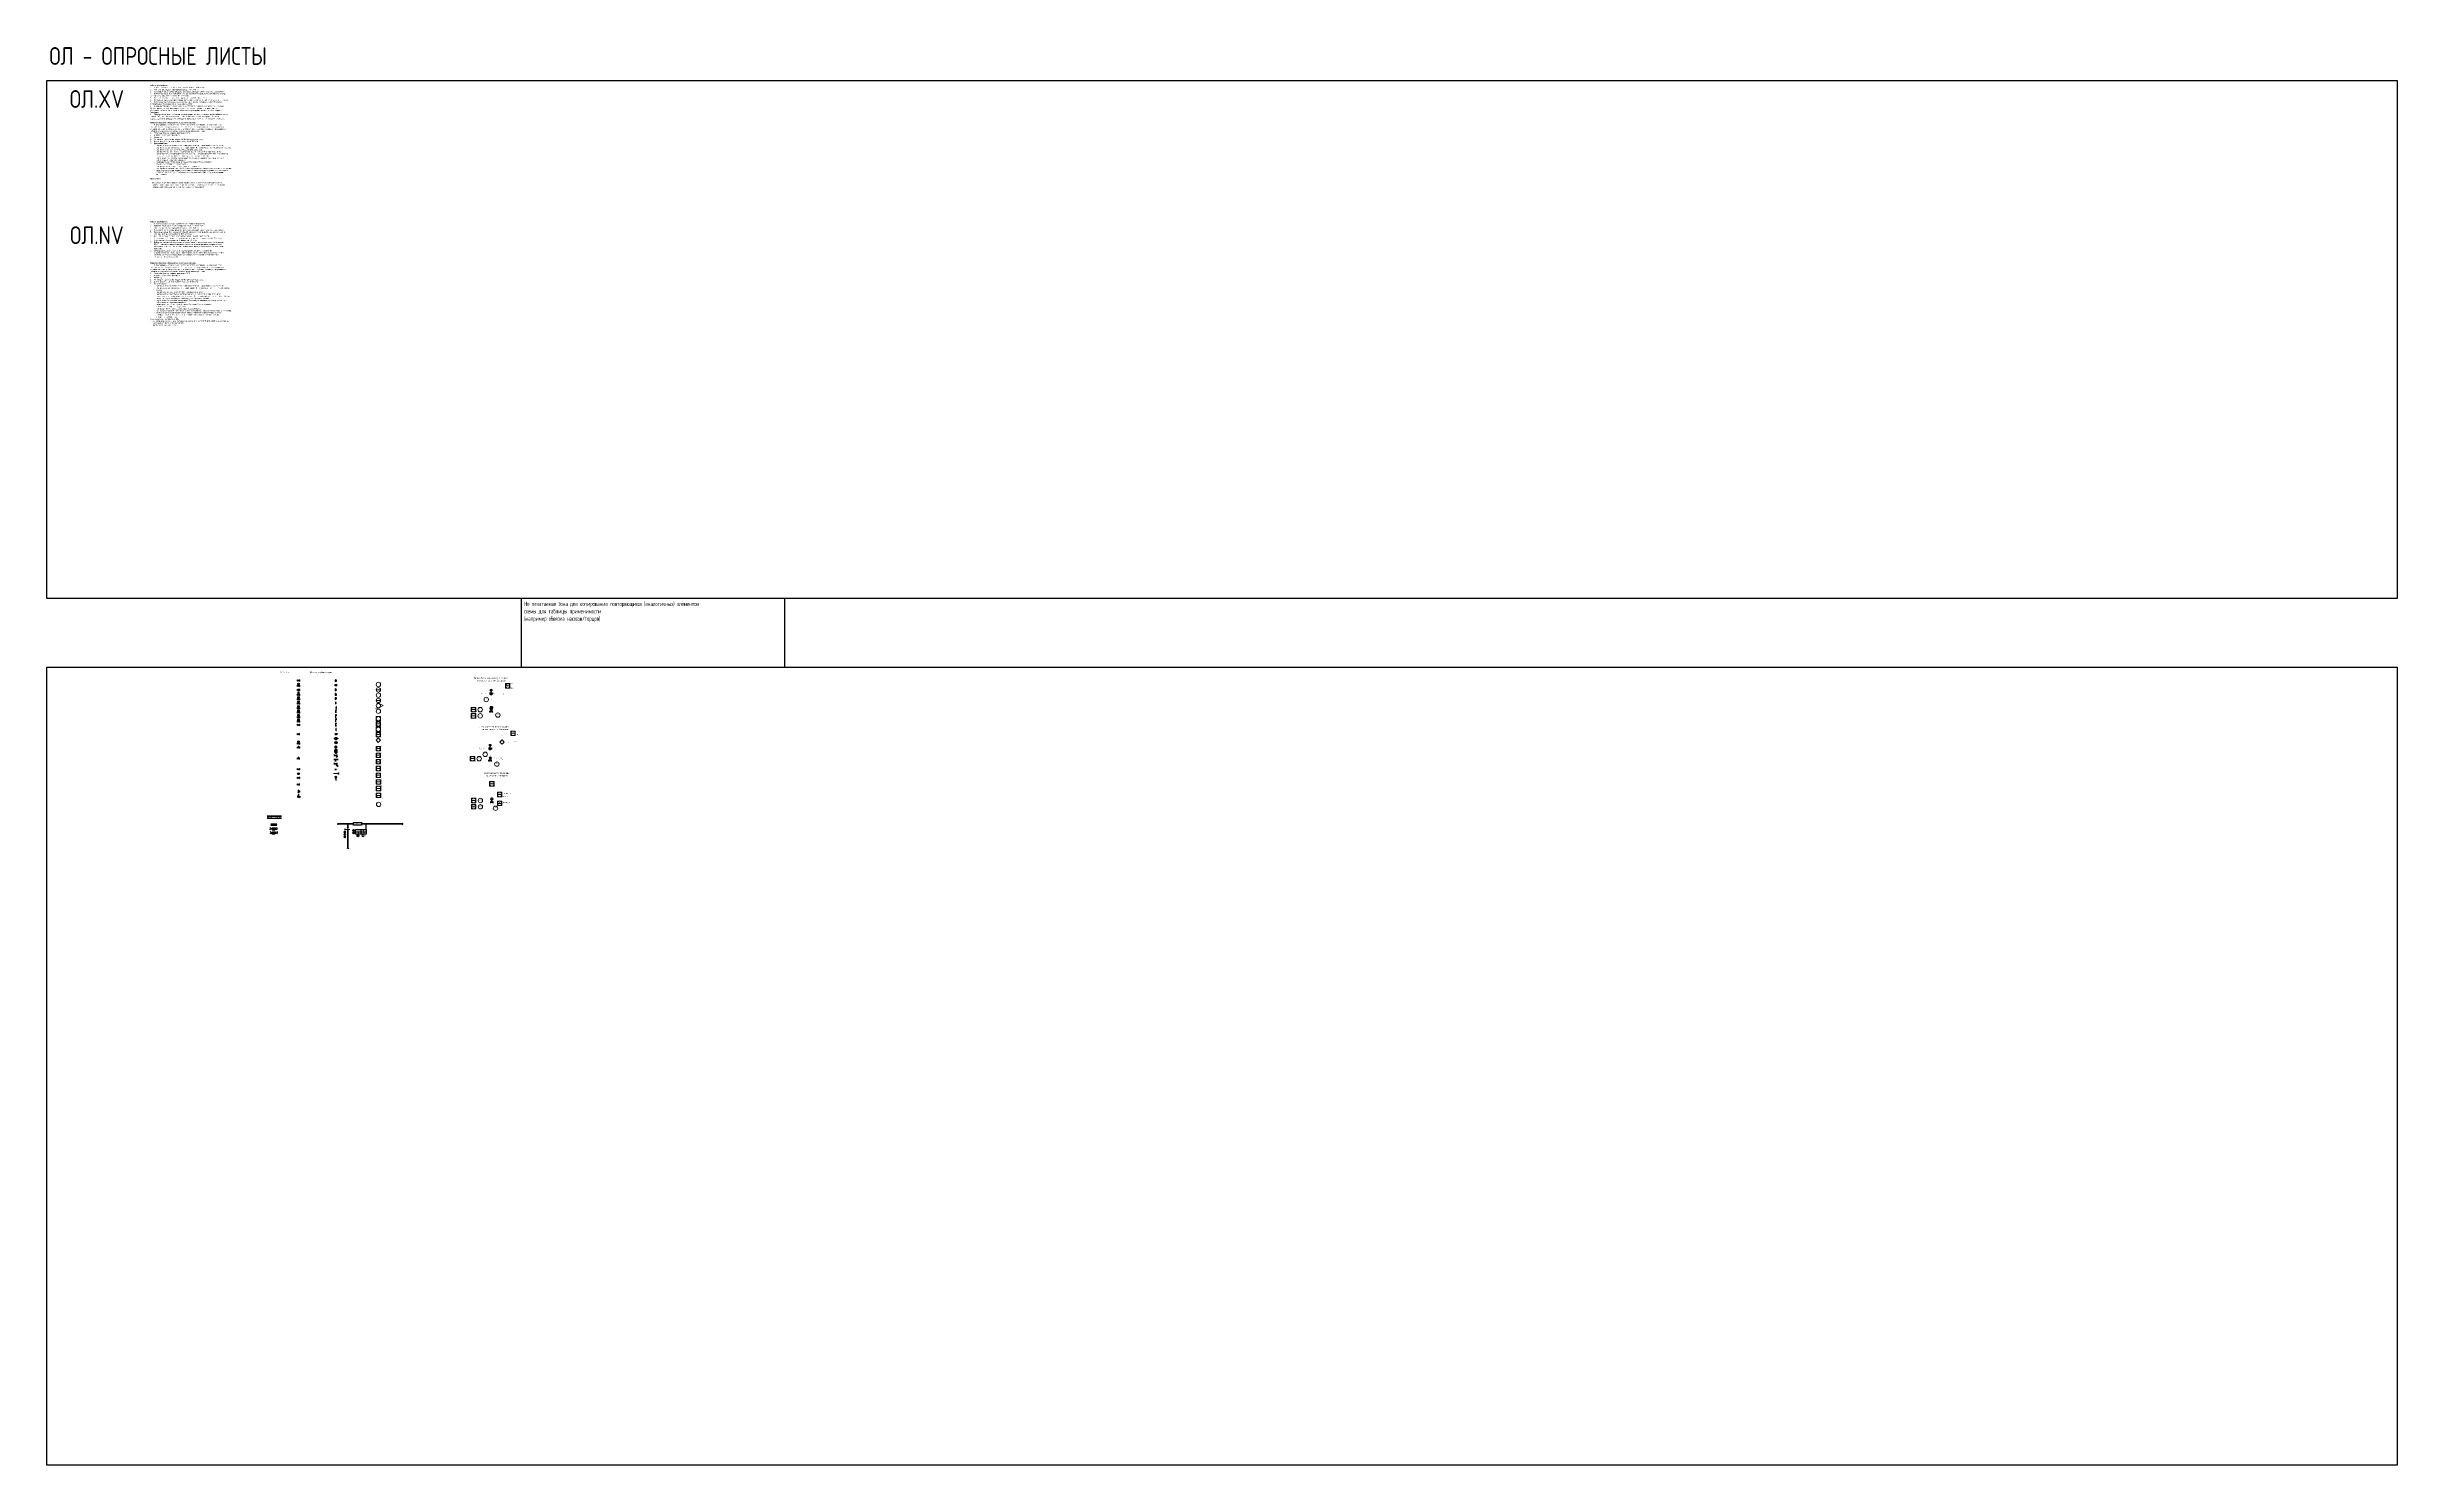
# Paper-space layout 'Технология производства' of a CAD drawing. Header units: millimetres. Extents: x -55 to 5243, y -1379 to 1818.
import ezdxf
from ezdxf.enums import TextEntityAlignment as Align

# ---------------------------------------------------------------- set-up
doc = ezdxf.new("R2018")
doc.units = ezdxf.units.MM
doc.linetypes.add('ГОСТ 2.303 6', pattern=[12, 8, -1.5, 1, -1.5])
doc.layers.get('Defpoints').update_dxf_attribs({"true_color": 0xcbb58a})
doc.layers.get('Defpoints').transparency = 0.5
for name, color, linetype, lineweight in [('0.25', 18, 'Continuous', 25), ('TEXT', 199, 'Continuous', 30), ('text-2.5', 235, 'Continuous', 20), ('TEXT2.5', 244, 'Continuous', 20), ('КИП', 5, 'Continuous', 20), ('Маска', 92, 'Continuous', 0), ('Новый трубопровод', 5, 'Continuous', 60), ('Прибор КИП', 1, 'Continuous', 20), ('Существующие  оборудование', 7, 'Continuous', 25), ('ТО_Основной', 7, 'Continuous', 20)]:
    doc.layers.add(name, color=color, linetype=linetype, lineweight=lineweight)
doc.layers.add('PDF _Геометрия', color=7, linetype='Continuous')
doc.layers.add('стрелки', color=7, linetype='Continuous')
doc.layers.add('СПДС_ТРУБОПРОВОДЫ И ОБОРУДОВАНИЕ', color=7, linetype='Continuous', true_color=0x0099ff)
doc.styles.add('1 List - 2.5', font='wwcade.shx', dxfattribs={"width": 0.7, "oblique": 15, "height": 2.5})
doc.styles.add('25', font='wwcade.shx', dxfattribs={"width": 0.7, "height": 2.5})
doc.styles.add('Caibri', font='calibri.ttf', dxfattribs={"width": 0.7, "height": 2.5})
doc.styles.add('GOST 2.304', font='CS_Gost2304.shx')
doc.styles.add('ONHP', font='spdswin.shx')
doc.styles.get("Standard").update_dxf_attribs({"font": ''})
doc.styles.add('ГОСТ 2.304', font='CS_Gost2304.shx', dxfattribs={"width": 0.8})
doc.styles.add('Прил.Док-3.0', font='arial.ttf', dxfattribs={"height": 3})
doc.styles.get('Standard').set_extended_font_data('Arial')
doc.linetypes.add('Трубопровод с обогревам', pattern='A,2,-1e-05,["_",Standard,S=2,R=0,X=-0.5,Y=-0.5],-1e-05,0', length=2.00002)

# ---------------------------------------------------------------- blocks, each defined once
blk = doc.blocks.new('клиновая задвижка фл.')
at = {"color": 7}
for p, q in [((-2.9, -1.3), (-2.9, 1.3)), ((2.4, 1.3), (-2.4, -1.3)), ((-2.4, -1.3), (-2.4, 1.3)), ((-2.4, 1.3), (2.4, -1.3)), ((0, -0.7), (0, 0.7)), ((2.4, -1.3), (2.4, 1.3)), ((3, -1.3), (3, 1.3))]:
    blk.add_line(p, q, dxfattribs=at)
blk = doc.blocks.new('изменение номера линии')
at = {"layer": 'ТО_Основной', "ltscale": 0.2}
blk.add_line((0, 2.6), (0, -5.8), dxfattribs=at)
blk.add_lwpolyline([(0, -5.8), (-1.5, -8.5), (1.5, -8.5)], close=True, dxfattribs=at)
blk = doc.blocks.new('Контур блокировки')
at = {"ltscale": 50}
blk.add_lwpolyline([(0, 5), (-5, 0), (0, -5), (5, 0), (0, 5)], dxfattribs=at)
at = {"layer": 'text-2.5', "style": '25', "width": 0.7, "flags": 8}
blk.add_attdef('KONTUR', text='', height=2.5, dxfattribs=at).set_placement((0, 0), align=Align.MIDDLE_CENTER)
blk = doc.blocks.new('*U151')
blk.add_lwpolyline([(0, 0, 0, 2, 0), (5, 0, 3, 3, 0)], format="xyseb")
blk = doc.blocks.new('*U149')
blk.add_lwpolyline([(0, 0, 0, 2, 0), (0, 5, 3, 3, 0)], format="xyseb")
blk = doc.blocks.new('*U148')
at = {"color": 3, "lineweight": 0}
blk.add_wipeout([(-3, 1.5), (3, 1.5), (3, -1.5), (1.5, -3), (-1.5, -3), (-3, -1.5), (-3, -1.5)], dxfattribs=at).dxf.layer = 'Маска'
for p, q in [((0, 0), (-3, 1.5)), ((-3, 1.5), (-3, -1.5)), ((-3, -1.5), (0, 0)), ((-1.5, -3), (0, 0)), ((0, 0), (3, 1.5)), ((3, -1.5), (0, 0)), ((0, 0), (1.5, -3)), ((3, 1.5), (3, -1.5)), ((1.5, -3), (-1.5, -3))]:
    blk.add_line(p, q)
at = {"layer": 'text-2.5', "lineweight": 30, "oblique": 15, "width": 0.7, "flags": 104}
for tag, p in [('INDIFIK', (0, 3)), ('DN', (4.9, -3.1)), ('PN', (4.9, -6.1))]:
    blk.add_attdef(tag, text='', height=2.5, dxfattribs=at).set_placement(p, align=Align.MIDDLE_CENTER)
at = {"layer": 'text-2.5', "style": '1 List - 2.5', "oblique": 15, "width": 0.7, "flags": 5}
blk.add_attdef('NAME_PIPE_TEG', (8, 1.8), '', height=2.5, dxfattribs=at)
blk = doc.blocks.new('*U147')
for p, q in [((-1.5, 6), (-1.5, 9)), ((-1.5, 9), (1.5, 9)), ((-1.5, 6), (1.5, 6)), ((0, 0), (0, 6)), ((1.5, 9), (1.5, 6))]:
    blk.add_line(p, q)
at = {"layer": 'TEXT2.5', "style": '25', "width": 0.7, "flags": 8}
blk.add_attdef('FUNCTION', text='', height=2.5, dxfattribs=at).set_placement((0, 7.5), align=Align.MIDDLE_CENTER)
blk = doc.blocks.new('*U234')
for p, q in [((-5, 0), (5, 0)), ((-4.8, 5), (4.8, 5)), ((-4.8, -5), (4.8, -5))]:
    blk.add_line(p, q)
at = {"color": 0}
for p, q in [((-4.8, 5), (4.8, 5)), ((-4.8, -5), (4.8, -5))]:
    blk.add_line(p, q, dxfattribs=at)
blk.add_lwpolyline([(-5, -5), (5, -5), (5, 5), (-5, 5)], close=True)
blk.add_circle((0, 0), 5)
at = {"layer": 'text-2.5', "style": '25', "width": 0.7, "flags": 8}
for tag, p in [('FUNCTION', (0, 1.8)), ('TAG', (0, -2))]:
    blk.add_attdef(tag, text='', height=2.5, dxfattribs=at).set_placement(p, align=Align.MIDDLE_CENTER)
at = {"layer": 'text-2.5', "style": '25', "width": 0.7}
for tag, p, flags in [('HH2', (6.2, 13), 8), ('HH1', (6.2, 9), 8), ('H2', (6.2, 5), 8), ('H1', (6.2, 1), 8), ('FAILMODE', (-5.6, -8.2), 9)]:
    blk.add_attdef(tag, p, '', height=2.5, dxfattribs=dict(at, flags=flags))
at = {"layer": 'text-2.5', "style": '25', "width": 0.7, "flags": 8}
for tag, p in [('L1', (6.2, -1)), ('L2', (6.2, -5)), ('LL1', (6.2, -9)), ('LL2', (6.2, -13))]:
    blk.add_attdef(tag, text='', height=2.5, dxfattribs=at).set_placement(p, align=Align.TOP_LEFT)
blk = doc.blocks.new('*U155')
for p, q in [((-3, -1.5), (3, 1.5)), ((-3, 1.5), (-3, -1.5)), ((-3, 1.5), (3, -1.5)), ((-2.5, 5), (2.5, 5)), ((0, 0), (0, 5)), ((3, -1.5), (3, 1.5))]:
    blk.add_line(p, q)
blk.add_arc((0, 5), 2.5, 0, 180)
at = {"layer": 'text-2.5', "style": '1 List - 2.5', "oblique": 15, "width": 0.7, "flags": 1}
for tag, p in [('KV', (25.3, -9.6)), ('MARKA', (25.8, -6.4))]:
    blk.add_attdef(tag, p, '', height=2.5, dxfattribs=at)
at = {"color": 3, "lineweight": 0}
blk.add_wipeout([(-3, -1.5), (3, -1.5), (3, 1.5), (-3, 1.5)], dxfattribs=at).dxf.layer = 'Маска'
for p, q in [((-3, -1.5), (-3, 1.5)), ((-3, 1.5), (3, -1.5)), ((3, 1.5), (-3, -1.5)), ((0, 0), (0, 5)), ((3, -1.5), (3, 1.5))]:
    blk.add_line(p, q)
at = {"layer": 'text-2.5', "style": '1 List - 2.5', "oblique": 15, "width": 0.7, "flags": 1}
blk.add_attdef('NAME_PIPE_TEG', (20.6, 3.8), '', height=2.5, dxfattribs=at)
at = {"layer": 'text-2.5', "lineweight": 30, "oblique": 15, "width": 0.7, "flags": 104}
for tag, p in [('DN', (27.5, 1.4)), ('PN', (27.6, -1.7))]:
    blk.add_attdef(tag, text='', height=2.5, dxfattribs=at).set_placement(p, align=Align.MIDDLE_CENTER)
at = {"layer": 'text-2.5', "style": '1 List - 2.5', "oblique": 15, "width": 0.7, "flags": 4}
blk.add_attdef('POSITION_MECHANISM_FC', text='', height=2.5, dxfattribs=at).set_placement((0, -3), align=Align.MIDDLE_CENTER)
blk = doc.blocks.new('*U152')
blk.add_lwpolyline([(0, 0, 0, 2, 0), (5, 0, 3, 3, 0)], format="xyseb")
blk = doc.blocks.new('*U231')
blk.add_circle((0, 0), 5)
at = {"layer": 'text-2.5', "style": '25', "width": 0.7, "flags": 8}
for tag, p in [('NOTE', (-7, 7.5)), ('L1', (6.2, -1)), ('L2', (6.2, -5)), ('LL1', (6.2, -9)), ('LL2', (6.2, -13))]:
    blk.add_attdef(tag, text='', height=2.5, dxfattribs=at).set_placement(p, align=Align.TOP_LEFT)
for tag, p in [('FUNCTION', (0, 1.8)), ('TAG', (0, -2))]:
    blk.add_attdef(tag, text='', height=2.5, dxfattribs=at).set_placement(p, align=Align.MIDDLE_CENTER)
at = {"layer": 'text-2.5', "style": '25', "width": 0.7}
for tag, p, flags in [('HH2', (6.2, 13), 8), ('HH1', (6.2, 9), 8), ('H2', (6.2, 5), 8), ('H1', (6.2, 1), 8), ('FAILMODE', (-5.6, -8.2), 9)]:
    blk.add_attdef(tag, p, '', height=2.5, dxfattribs=dict(at, flags=flags))
blk = doc.blocks.new('*U150')
blk.add_lwpolyline([(0, 0, 0, 2, 0), (0, 5, 3, 3, 0)], format="xyseb")
blk = doc.blocks.new('*U232')
blk.add_circle((0, 0), 5)
at = {"layer": 'text-2.5', "style": '25', "width": 0.7, "flags": 8}
for tag, p in [('NOTE', (-7, 7.5)), ('L1', (6.2, -1)), ('L2', (6.2, -5)), ('LL1', (6.2, -9)), ('LL2', (6.2, -13))]:
    blk.add_attdef(tag, text='', height=2.5, dxfattribs=at).set_placement(p, align=Align.TOP_LEFT)
for tag, p in [('FUNCTION', (0, 1.8)), ('TAG', (0, -2))]:
    blk.add_attdef(tag, text='', height=2.5, dxfattribs=at).set_placement(p, align=Align.MIDDLE_CENTER)
at = {"layer": 'text-2.5', "style": '25', "width": 0.7}
for tag, p, flags in [('HH2', (6.2, 13), 8), ('HH1', (6.2, 9), 8), ('H2', (6.2, 5), 8), ('H1', (6.2, 1), 8), ('FAILMODE', (-5.6, -8.2), 9)]:
    blk.add_attdef(tag, p, '', height=2.5, dxfattribs=dict(at, flags=flags))
blk = doc.blocks.new('*U233')
blk.add_circle((0, 0), 5)
at = {"layer": 'text-2.5', "style": '25', "width": 0.7, "flags": 8}
for tag, p in [('NOTE', (-7, 7.5)), ('L1', (6.2, -1)), ('L2', (6.2, -5)), ('LL1', (6.2, -9)), ('LL2', (6.2, -13))]:
    blk.add_attdef(tag, text='', height=2.5, dxfattribs=at).set_placement(p, align=Align.TOP_LEFT)
for tag, p in [('FUNCTION', (0, 1.8)), ('TAG', (0, -2))]:
    blk.add_attdef(tag, text='', height=2.5, dxfattribs=at).set_placement(p, align=Align.MIDDLE_CENTER)
at = {"layer": 'text-2.5', "style": '25', "width": 0.7}
for tag, p, flags in [('HH2', (6.2, 13), 8), ('HH1', (6.2, 9), 8), ('H2', (6.2, 5), 8), ('H1', (6.2, 1), 8), ('FAILMODE', (-5.6, -8.2), 9)]:
    blk.add_attdef(tag, p, '', height=2.5, dxfattribs=dict(at, flags=flags))
blk = doc.blocks.new('*U235')
at = {"color": 0}
for p, q in [((-5, 2.1), (-2.1, 5)), ((-4.8, 5), (4.8, 5)), ((5, 2.1), (2.1, 5)), ((-5, -2.1), (-2.1, -5)), ((-4.8, -5), (4.8, -5)), ((5, -2.1), (2.1, -5))]:
    blk.add_line(p, q, dxfattribs=at)
for p, q in [((-5, 0), (5, 0)), ((-4.8, 5), (4.8, 5)), ((-4.8, -5), (4.8, -5))]:
    blk.add_line(p, q)
blk.add_lwpolyline([(-5, -5), (5, -5), (5, 5), (-5, 5)], close=True)
at = {"layer": 'text-2.5', "style": '25', "width": 0.7, "flags": 8}
for tag, p in [('FUNCTION', (0, 1.8)), ('TAG', (0, -2))]:
    blk.add_attdef(tag, text='', height=2.5, dxfattribs=at).set_placement(p, align=Align.MIDDLE_CENTER)
at = {"layer": 'text-2.5', "style": '25', "width": 0.7}
for tag, p, flags in [('HH2', (6.2, 13), 8), ('HH1', (6.2, 9), 8), ('H2', (6.2, 5), 8), ('H1', (6.2, 1), 8), ('FAILMODE', (-5.6, -8.2), 9)]:
    blk.add_attdef(tag, p, '', height=2.5, dxfattribs=dict(at, flags=flags))
at = {"layer": 'text-2.5', "style": '25', "width": 0.7, "flags": 8}
for tag, p in [('L1', (6.2, -1)), ('L2', (6.2, -5)), ('LL1', (6.2, -9)), ('LL2', (6.2, -13))]:
    blk.add_attdef(tag, text='', height=2.5, dxfattribs=at).set_placement(p, align=Align.TOP_LEFT)
blk = doc.blocks.new('*U153')
blk.add_lwpolyline([(0, 0, 0, 2, 0), (5, 0, 3, 3, 0)], format="xyseb")
blk = doc.blocks.new('*U154')
blk.add_lwpolyline([(0, 0, 0, 2, 0), (5, 0, 3, 3, 0)], format="xyseb")
blk = doc.blocks.new('*U157')
at = {"color": 3, "lineweight": 0}
blk.add_wipeout([(-3, 1.5), (3, 1.5), (3, -1.5), (1.5, -3), (-1.5, -3), (-3, -1.5), (-3, -1.5)], dxfattribs=at).dxf.layer = 'Маска'
for p, q in [((0, 0), (-3, 1.5)), ((-3, 1.5), (-3, -1.5)), ((-3, -1.5), (0, 0)), ((-1.5, -3), (0, 0)), ((0, 0), (3, 1.5)), ((3, -1.5), (0, 0)), ((0, 0), (1.5, -3)), ((3, 1.5), (3, -1.5)), ((1.5, -3), (-1.5, -3))]:
    blk.add_line(p, q)
at = {"layer": 'text-2.5', "lineweight": 30, "oblique": 15, "width": 0.7, "flags": 104}
for tag, p in [('INDIFIK', (0, 3)), ('DN', (4.9, -3.1)), ('PN', (4.9, -6.1))]:
    blk.add_attdef(tag, text='', height=2.5, dxfattribs=at).set_placement(p, align=Align.MIDDLE_CENTER)
at = {"layer": 'text-2.5', "style": '1 List - 2.5', "oblique": 15, "width": 0.7, "flags": 5}
blk.add_attdef('NAME_PIPE_TEG', (8, 1.8), '', height=2.5, dxfattribs=at)
blk = doc.blocks.new('*U156')
for p, q in [((-1.5, 6), (-1.5, 9)), ((-1.5, 9), (1.5, 9)), ((-1.5, 6), (1.5, 6)), ((0, 0), (0, 6)), ((1.5, 9), (1.5, 6))]:
    blk.add_line(p, q)
at = {"layer": 'TEXT2.5', "style": '25', "width": 0.7, "flags": 8}
blk.add_attdef('FUNCTION', text='', height=2.5, dxfattribs=at).set_placement((0, 7.5), align=Align.MIDDLE_CENTER)
blk = doc.blocks.new('*U236')
blk.add_circle((0, 0), 5)
at = {"layer": 'text-2.5', "style": '25', "width": 0.7, "flags": 8}
for tag, p in [('NOTE', (-7, 7.5)), ('L1', (6.2, -1)), ('L2', (6.2, -5)), ('LL1', (6.2, -9)), ('LL2', (6.2, -13))]:
    blk.add_attdef(tag, text='', height=2.5, dxfattribs=at).set_placement(p, align=Align.TOP_LEFT)
for tag, p in [('FUNCTION', (0, 1.8)), ('TAG', (0, -2))]:
    blk.add_attdef(tag, text='', height=2.5, dxfattribs=at).set_placement(p, align=Align.MIDDLE_CENTER)
at = {"layer": 'text-2.5', "style": '25', "width": 0.7}
for tag, p, flags in [('HH2', (6.2, 13), 8), ('HH1', (6.2, 9), 8), ('H2', (6.2, 5), 8), ('H1', (6.2, 1), 8), ('FAILMODE', (-5.6, -8.2), 9)]:
    blk.add_attdef(tag, p, '', height=2.5, dxfattribs=dict(at, flags=flags))
blk = doc.blocks.new('*U162')
for p, q in [((-3, -1.5), (3, 1.5)), ((-3, 1.5), (-3, -1.5)), ((-3, 1.5), (3, -1.5)), ((0, 10), (-2.5, 10)), ((-2.5, 10), (-2.5, 7.5)), ((-2.5, 5), (-2.5, 7.5)), ((0, 5), (-2.5, 5)), ((0, 10), (2.5, 10)), ((0, 0), (0, 5)), ((0, 5), (2.5, 5)), ((2.5, 10), (2.5, 7.5)), ((2.5, 5), (2.5, 7.5)), ((3, -1.5), (3, 1.5))]:
    blk.add_line(p, q)
for points in [[(-2.5, 7.5), (2.5, 7.5)], [(0, 5), (0, 7.5)]]:
    blk.add_lwpolyline(points)
at = {"layer": 'text-2.5', "style": '1 List - 2.5', "oblique": 15, "width": 0.7, "flags": 4}
blk.add_attdef('POSITION_MECHANISM_FO', text='', height=2.5, dxfattribs=at).set_placement((0, -3), align=Align.MIDDLE_CENTER)
at = {"layer": 'text-2.5', "style": '1 List - 2.5', "oblique": 15, "width": 0.7, "flags": 1}
for tag, p in [('KV', (25.3, -9.6)), ('MARKA', (25.8, -6.4))]:
    blk.add_attdef(tag, p, '', height=2.5, dxfattribs=at)
at = {"color": 3, "lineweight": 0}
blk.add_wipeout([(-3, -1.5), (3, -1.5), (3, 1.5), (-3, 1.5)], dxfattribs=at).dxf.layer = 'Маска'
at = {"layer": 'text-2.5', "style": '1 List - 2.5', "oblique": 15, "width": 0.7, "flags": 1}
blk.add_attdef('NAME_PIPE_TEG', (20.6, 3.8), '', height=2.5, dxfattribs=at)
at = {"layer": 'text-2.5', "lineweight": 30, "oblique": 15, "width": 0.7, "flags": 104}
for tag, p in [('DN', (27.5, 1.4)), ('PN', (27.6, -1.7))]:
    blk.add_attdef(tag, text='', height=2.5, dxfattribs=at).set_placement(p, align=Align.MIDDLE_CENTER)
blk.add_wipeout([(-3, -1.5), (-3, 1.5), (3, 1.5), (3, -1.5)])
for p, q in [((-3, -1.5), (-3, 1.5)), ((-3, 1.5), (3, -1.5)), ((3, 1.5), (-3, -1.5)), ((2.5, 10), (-2.5, 10)), ((-2.5, 10), (-2.5, 5)), ((-2.5, 7.5), (2.5, 7.5)), ((-2.5, 5), (2.5, 5)), ((0, 0), (0, 7.5)), ((2.5, 5), (2.5, 10)), ((3, -1.5), (3, 1.5))]:
    blk.add_line(p, q)
blk = doc.blocks.new('*U160')
blk.add_lwpolyline([(0, 0, 0, 2, 0), (5, 0, 3, 3, 0)], format="xyseb")
blk = doc.blocks.new('*U237')
blk.add_circle((0, 0), 5)
at = {"layer": 'text-2.5', "style": '25', "width": 0.7, "flags": 8}
for tag, p in [('NOTE', (-7, 7.5)), ('L1', (6.2, -1)), ('L2', (6.2, -5)), ('LL1', (6.2, -9)), ('LL2', (6.2, -13))]:
    blk.add_attdef(tag, text='', height=2.5, dxfattribs=at).set_placement(p, align=Align.TOP_LEFT)
for tag, p in [('FUNCTION', (0, 1.8)), ('TAG', (0, -2))]:
    blk.add_attdef(tag, text='', height=2.5, dxfattribs=at).set_placement(p, align=Align.MIDDLE_CENTER)
at = {"layer": 'text-2.5', "style": '25', "width": 0.7}
for tag, p, flags in [('HH2', (6.2, 13), 8), ('HH1', (6.2, 9), 8), ('H2', (6.2, 5), 8), ('H1', (6.2, 1), 8), ('FAILMODE', (-5.6, -8.2), 9)]:
    blk.add_attdef(tag, p, '', height=2.5, dxfattribs=dict(at, flags=flags))
blk = doc.blocks.new('*U161')
blk.add_lwpolyline([(0, 0, 0, 2, 0), (5, 0, 3, 3, 0)], format="xyseb")
blk = doc.blocks.new('*U158')
blk.add_lwpolyline([(0, 0, 0, 2, 0), (0, 5, 3, 3, 0)], format="xyseb")
blk = doc.blocks.new('*U159')
blk.add_lwpolyline([(0, 0, 0, 2, 0), (0, 5, 3, 3, 0)], format="xyseb")
blk = doc.blocks.new('*U238')
blk.add_circle((0, 0), 5)
at = {"layer": 'text-2.5', "style": '25', "width": 0.7, "flags": 8}
for tag, p in [('NOTE', (-7, 7.5)), ('L1', (6.2, -1)), ('L2', (6.2, -5)), ('LL1', (6.2, -9)), ('LL2', (6.2, -13))]:
    blk.add_attdef(tag, text='', height=2.5, dxfattribs=at).set_placement(p, align=Align.TOP_LEFT)
for tag, p in [('FUNCTION', (0, 1.8)), ('TAG', (0, -2))]:
    blk.add_attdef(tag, text='', height=2.5, dxfattribs=at).set_placement(p, align=Align.MIDDLE_CENTER)
at = {"layer": 'text-2.5', "style": '25', "width": 0.7}
for tag, p, flags in [('HH2', (6.2, 13), 8), ('HH1', (6.2, 9), 8), ('H2', (6.2, 5), 8), ('H1', (6.2, 1), 8), ('FAILMODE', (-5.6, -8.2), 9)]:
    blk.add_attdef(tag, p, '', height=2.5, dxfattribs=dict(at, flags=flags))
blk = doc.blocks.new('*U239')
blk.add_circle((0, 0), 5)
at = {"layer": 'text-2.5', "style": '25', "width": 0.7, "flags": 8}
for tag, p in [('NOTE', (-7, 7.5)), ('L1', (6.2, -1)), ('L2', (6.2, -5)), ('LL1', (6.2, -9)), ('LL2', (6.2, -13))]:
    blk.add_attdef(tag, text='', height=2.5, dxfattribs=at).set_placement(p, align=Align.TOP_LEFT)
for tag, p in [('FUNCTION', (0, 1.8)), ('TAG', (0, -2))]:
    blk.add_attdef(tag, text='', height=2.5, dxfattribs=at).set_placement(p, align=Align.MIDDLE_CENTER)
at = {"layer": 'text-2.5', "style": '25', "width": 0.7}
for tag, p, flags in [('HH2', (6.2, 13), 8), ('HH1', (6.2, 9), 8), ('H2', (6.2, 5), 8), ('H1', (6.2, 1), 8), ('FAILMODE', (-5.6, -8.2), 9)]:
    blk.add_attdef(tag, p, '', height=2.5, dxfattribs=dict(at, flags=flags))
blk = doc.blocks.new('*U240')
for p, q in [((-5, 0), (5, 0)), ((-4.8, 5), (4.8, 5)), ((-4.8, -5), (4.8, -5))]:
    blk.add_line(p, q)
at = {"color": 0}
for p, q in [((-4.8, 5), (4.8, 5)), ((-4.8, -5), (4.8, -5))]:
    blk.add_line(p, q, dxfattribs=at)
blk.add_lwpolyline([(-5, -5), (5, -5), (5, 5), (-5, 5)], close=True)
blk.add_circle((0, 0), 5)
at = {"layer": 'text-2.5', "style": '25', "width": 0.7, "flags": 8}
for tag, p in [('FUNCTION', (0, 1.8)), ('TAG', (0, -2))]:
    blk.add_attdef(tag, text='', height=2.5, dxfattribs=at).set_placement(p, align=Align.MIDDLE_CENTER)
at = {"layer": 'text-2.5', "style": '25', "width": 0.7}
for tag, p, flags in [('HH2', (6.2, 13), 8), ('HH1', (6.2, 9), 8), ('H2', (6.2, 5), 8), ('H1', (6.2, 1), 8), ('FAILMODE', (-5.6, -8.2), 9)]:
    blk.add_attdef(tag, p, '', height=2.5, dxfattribs=dict(at, flags=flags))
at = {"layer": 'text-2.5', "style": '25', "width": 0.7, "flags": 8}
for tag, p in [('L1', (6.2, -1)), ('L2', (6.2, -5)), ('LL1', (6.2, -9)), ('LL2', (6.2, -13))]:
    blk.add_attdef(tag, text='', height=2.5, dxfattribs=at).set_placement(p, align=Align.TOP_LEFT)
blk = doc.blocks.new('*U241')
for p, q in [((-5, 0), (5, 0)), ((-4.8, 5), (4.8, 5)), ((-4.8, -5), (4.8, -5))]:
    blk.add_line(p, q)
at = {"color": 0}
for p, q in [((-4.8, 5), (4.8, 5)), ((-4.8, -5), (4.8, -5))]:
    blk.add_line(p, q, dxfattribs=at)
blk.add_lwpolyline([(-5, -5), (5, -5), (5, 5), (-5, 5)], close=True)
blk.add_circle((0, 0), 5)
at = {"layer": 'text-2.5', "style": '25', "width": 0.7, "flags": 8}
for tag, p in [('FUNCTION', (0, 1.8)), ('TAG', (0, -2))]:
    blk.add_attdef(tag, text='', height=2.5, dxfattribs=at).set_placement(p, align=Align.MIDDLE_CENTER)
at = {"layer": 'text-2.5', "style": '25', "width": 0.7}
for tag, p, flags in [('HH2', (6.2, 13), 8), ('HH1', (6.2, 9), 8), ('H2', (6.2, 5), 8), ('H1', (6.2, 1), 8), ('FAILMODE', (-5.6, -8.2), 9)]:
    blk.add_attdef(tag, p, '', height=2.5, dxfattribs=dict(at, flags=flags))
at = {"layer": 'text-2.5', "style": '25', "width": 0.7, "flags": 8}
for tag, p in [('L1', (6.2, -1)), ('L2', (6.2, -5)), ('LL1', (6.2, -9)), ('LL2', (6.2, -13))]:
    blk.add_attdef(tag, text='', height=2.5, dxfattribs=at).set_placement(p, align=Align.TOP_LEFT)
blk = doc.blocks.new('*U242')
for p, q in [((-5, 0), (5, 0)), ((-4.8, 5), (4.8, 5)), ((-4.8, -5), (4.8, -5))]:
    blk.add_line(p, q)
at = {"color": 0}
for p, q in [((-4.8, 5), (4.8, 5)), ((-4.8, -5), (4.8, -5))]:
    blk.add_line(p, q, dxfattribs=at)
blk.add_lwpolyline([(-5, -5), (5, -5), (5, 5), (-5, 5)], close=True)
blk.add_circle((0, 0), 5)
at = {"layer": 'text-2.5', "style": '25', "width": 0.7, "flags": 8}
for tag, p in [('FUNCTION', (0, 1.8)), ('TAG', (0, -2))]:
    blk.add_attdef(tag, text='', height=2.5, dxfattribs=at).set_placement(p, align=Align.MIDDLE_CENTER)
at = {"layer": 'text-2.5', "style": '25', "width": 0.7}
for tag, p, flags in [('HH2', (6.2, 13), 8), ('HH1', (6.2, 9), 8), ('H2', (6.2, 5), 8), ('H1', (6.2, 1), 8), ('FAILMODE', (-5.6, -8.2), 9)]:
    blk.add_attdef(tag, p, '', height=2.5, dxfattribs=dict(at, flags=flags))
at = {"layer": 'text-2.5', "style": '25', "width": 0.7, "flags": 8}
for tag, p in [('L1', (6.2, -1)), ('L2', (6.2, -5)), ('LL1', (6.2, -9)), ('LL2', (6.2, -13))]:
    blk.add_attdef(tag, text='', height=2.5, dxfattribs=at).set_placement(p, align=Align.TOP_LEFT)
blk = doc.blocks.new('*U163')
at = {"layer": 'text-2.5', "style": '1 List - 2.5', "oblique": 15, "width": 0.7, "flags": 1}
blk.add_attdef('MOTOR_POWER', (31.1, 13), '', height=2.5, dxfattribs=at)
at = {"color": 3, "lineweight": 0}
blk.add_wipeout([(3, 1.5), (-3, 1.5), (-3, -1.5), (3, -1.5)], dxfattribs=at).dxf.layer = 'Маска'
for p, q in [((-3, -1.5), (3, 1.5)), ((-3, 1.5), (-3, -1.5)), ((-3, 1.5), (3, -1.5)), ((0, 0), (0, 5)), ((3, -1.5), (3, 1.5))]:
    blk.add_line(p, q)
blk.add_circle((0, 7.5), 2.5)
at = {"layer": 'text-2.5', "style": '25', "width": 0.7, "flags": 8}
blk.add_attdef('FUNCTION', text='', height=2.5, dxfattribs=at).set_placement((0, 7.4), align=Align.MIDDLE_CENTER)
at = {"layer": 'text-2.5', "style": '1 List - 2.5', "oblique": 15, "width": 0.7, "flags": 1}
for tag, p in [('NAME_PIPE_TEG', (21.5, 9.6)), ('MARKA', (23, 16.7))]:
    blk.add_attdef(tag, p, '', height=2.5, dxfattribs=at)
at = {"layer": 'text-2.5', "lineweight": 30, "oblique": 15, "width": 0.7, "flags": 104}
for tag, p in [('PN', (23.3, 14.2)), ('DN', (27.6, 14.2))]:
    blk.add_attdef(tag, text='', height=2.5, dxfattribs=at).set_placement(p, align=Align.MIDDLE_CENTER)
blk = doc.blocks.new('*U243')
blk.add_circle((0, 0), 5)
at = {"layer": 'text-2.5', "style": '25', "width": 0.7, "flags": 8}
for tag, p in [('NOTE', (-7, 7.5)), ('L1', (6.2, -1)), ('L2', (6.2, -5)), ('LL1', (6.2, -9)), ('LL2', (6.2, -13))]:
    blk.add_attdef(tag, text='', height=2.5, dxfattribs=at).set_placement(p, align=Align.TOP_LEFT)
for tag, p in [('FUNCTION', (0, 1.8)), ('TAG', (0, -2))]:
    blk.add_attdef(tag, text='', height=2.5, dxfattribs=at).set_placement(p, align=Align.MIDDLE_CENTER)
at = {"layer": 'text-2.5', "style": '25', "width": 0.7}
for tag, p, flags in [('HH2', (6.2, 13), 8), ('HH1', (6.2, 9), 8), ('H2', (6.2, 5), 8), ('H1', (6.2, 1), 8), ('FAILMODE', (-5.6, -8.2), 9)]:
    blk.add_attdef(tag, p, '', height=2.5, dxfattribs=dict(at, flags=flags))
blk = doc.blocks.new('*U244')
blk.add_circle((0, 0), 5)
at = {"layer": 'text-2.5', "style": '25', "width": 0.7, "flags": 8}
for tag, p in [('NOTE', (-7, 7.5)), ('L1', (6.2, -1)), ('L2', (6.2, -5)), ('LL1', (6.2, -9)), ('LL2', (6.2, -13))]:
    blk.add_attdef(tag, text='', height=2.5, dxfattribs=at).set_placement(p, align=Align.TOP_LEFT)
for tag, p in [('FUNCTION', (0, 1.8)), ('TAG', (0, -2))]:
    blk.add_attdef(tag, text='', height=2.5, dxfattribs=at).set_placement(p, align=Align.MIDDLE_CENTER)
at = {"layer": 'text-2.5', "style": '25', "width": 0.7}
for tag, p, flags in [('HH2', (6.2, 13), 8), ('HH1', (6.2, 9), 8), ('H2', (6.2, 5), 8), ('H1', (6.2, 1), 8), ('FAILMODE', (-5.6, -8.2), 9)]:
    blk.add_attdef(tag, p, '', height=2.5, dxfattribs=dict(at, flags=flags))
blk = doc.blocks.new('*U164')
blk.add_lwpolyline([(0, 0, 0, 2, 0), (0, 5, 3, 3, 0)], format="xyseb")
blk = doc.blocks.new('*U245')
blk.add_circle((0, 0), 5)
at = {"layer": 'text-2.5', "style": '25', "width": 0.7, "flags": 8}
for tag, p in [('NOTE', (-7, 7.5)), ('L1', (6.2, -1)), ('L2', (6.2, -5)), ('LL1', (6.2, -9)), ('LL2', (6.2, -13))]:
    blk.add_attdef(tag, text='', height=2.5, dxfattribs=at).set_placement(p, align=Align.TOP_LEFT)
for tag, p in [('FUNCTION', (0, 1.8)), ('TAG', (0, -2))]:
    blk.add_attdef(tag, text='', height=2.5, dxfattribs=at).set_placement(p, align=Align.MIDDLE_CENTER)
at = {"layer": 'text-2.5', "style": '25', "width": 0.7}
for tag, p, flags in [('HH2', (6.2, 13), 8), ('HH1', (6.2, 9), 8), ('H2', (6.2, 5), 8), ('H1', (6.2, 1), 8), ('FAILMODE', (-5.6, -8.2), 9)]:
    blk.add_attdef(tag, p, '', height=2.5, dxfattribs=dict(at, flags=flags))
blk = doc.blocks.new('*U249')
at = {"color": 0}
for p, q in [((-5, 2.1), (-2.1, 5)), ((-4.8, 5), (4.8, 5)), ((5, 2.1), (2.1, 5)), ((-5, -2.1), (-2.1, -5)), ((-4.8, -5), (4.8, -5)), ((5, -2.1), (2.1, -5))]:
    blk.add_line(p, q, dxfattribs=at)
for p, q in [((-5, 0), (5, 0)), ((-4.8, 5), (4.8, 5)), ((-4.8, -5), (4.8, -5))]:
    blk.add_line(p, q)
blk.add_lwpolyline([(-5, -5), (5, -5), (5, 5), (-5, 5)], close=True)
at = {"layer": 'text-2.5', "style": '25', "width": 0.7, "flags": 8}
for tag, p in [('FUNCTION', (0, 1.8)), ('TAG', (0, -2))]:
    blk.add_attdef(tag, text='', height=2.5, dxfattribs=at).set_placement(p, align=Align.MIDDLE_CENTER)
at = {"layer": 'text-2.5', "style": '25', "width": 0.7}
for tag, p, flags in [('HH2', (6.2, 13), 8), ('HH1', (6.2, 9), 8), ('H2', (6.2, 5), 8), ('H1', (6.2, 1), 8), ('FAILMODE', (-5.6, -8.2), 9)]:
    blk.add_attdef(tag, p, '', height=2.5, dxfattribs=dict(at, flags=flags))
at = {"layer": 'text-2.5', "style": '25', "width": 0.7, "flags": 8}
for tag, p in [('L1', (6.2, -1)), ('L2', (6.2, -5)), ('LL1', (6.2, -9)), ('LL2', (6.2, -13))]:
    blk.add_attdef(tag, text='', height=2.5, dxfattribs=at).set_placement(p, align=Align.TOP_LEFT)
blk = doc.blocks.new('*U250')
at = {"color": 0}
for p, q in [((-5, 2.1), (-2.1, 5)), ((-4.8, 5), (4.8, 5)), ((5, 2.1), (2.1, 5)), ((-5, -2.1), (-2.1, -5)), ((-4.8, -5), (4.8, -5)), ((5, -2.1), (2.1, -5))]:
    blk.add_line(p, q, dxfattribs=at)
for p, q in [((-5, 0), (5, 0)), ((-4.8, 5), (4.8, 5)), ((-4.8, -5), (4.8, -5))]:
    blk.add_line(p, q)
blk.add_lwpolyline([(-5, -5), (5, -5), (5, 5), (-5, 5)], close=True)
at = {"layer": 'text-2.5', "style": '25', "width": 0.7, "flags": 8}
for tag, p in [('FUNCTION', (0, 1.8)), ('TAG', (0, -2))]:
    blk.add_attdef(tag, text='', height=2.5, dxfattribs=at).set_placement(p, align=Align.MIDDLE_CENTER)
at = {"layer": 'text-2.5', "style": '25', "width": 0.7}
for tag, p, flags in [('HH2', (6.2, 13), 8), ('HH1', (6.2, 9), 8), ('H2', (6.2, 5), 8), ('H1', (6.2, 1), 8), ('FAILMODE', (-5.6, -8.2), 9)]:
    blk.add_attdef(tag, p, '', height=2.5, dxfattribs=dict(at, flags=flags))
at = {"layer": 'text-2.5', "style": '25', "width": 0.7, "flags": 8}
for tag, p in [('L1', (6.2, -1)), ('L2', (6.2, -5)), ('LL1', (6.2, -9)), ('LL2', (6.2, -13))]:
    blk.add_attdef(tag, text='', height=2.5, dxfattribs=at).set_placement(p, align=Align.TOP_LEFT)
blk = doc.blocks.new('*U246')
for p, q in [((-5, 0), (5, 0)), ((-4.8, 5), (4.8, 5)), ((-4.8, -5), (4.8, -5))]:
    blk.add_line(p, q)
at = {"color": 0}
for p, q in [((-4.8, 5), (4.8, 5)), ((-4.8, -5), (4.8, -5))]:
    blk.add_line(p, q, dxfattribs=at)
blk.add_lwpolyline([(-5, -5), (5, -5), (5, 5), (-5, 5)], close=True)
blk.add_circle((0, 0), 5)
at = {"layer": 'text-2.5', "style": '25', "width": 0.7, "flags": 8}
for tag, p in [('FUNCTION', (0, 1.8)), ('TAG', (0, -2))]:
    blk.add_attdef(tag, text='', height=2.5, dxfattribs=at).set_placement(p, align=Align.MIDDLE_CENTER)
at = {"layer": 'text-2.5', "style": '25', "width": 0.7}
for tag, p, flags in [('HH2', (6.2, 13), 8), ('HH1', (6.2, 9), 8), ('H2', (6.2, 5), 8), ('H1', (6.2, 1), 8), ('FAILMODE', (-5.6, -8.2), 9)]:
    blk.add_attdef(tag, p, '', height=2.5, dxfattribs=dict(at, flags=flags))
at = {"layer": 'text-2.5', "style": '25', "width": 0.7, "flags": 8}
for tag, p in [('L1', (6.2, -1)), ('L2', (6.2, -5)), ('LL1', (6.2, -9)), ('LL2', (6.2, -13))]:
    blk.add_attdef(tag, text='', height=2.5, dxfattribs=at).set_placement(p, align=Align.TOP_LEFT)
blk = doc.blocks.new('*U247')
for p, q in [((-5, 0), (5, 0)), ((-4.8, 5), (4.8, 5)), ((-4.8, -5), (4.8, -5))]:
    blk.add_line(p, q)
at = {"color": 0}
for p, q in [((-4.8, 5), (4.8, 5)), ((-4.8, -5), (4.8, -5))]:
    blk.add_line(p, q, dxfattribs=at)
blk.add_lwpolyline([(-5, -5), (5, -5), (5, 5), (-5, 5)], close=True)
blk.add_circle((0, 0), 5)
at = {"layer": 'text-2.5', "style": '25', "width": 0.7, "flags": 8}
for tag, p in [('FUNCTION', (0, 1.8)), ('TAG', (0, -2))]:
    blk.add_attdef(tag, text='', height=2.5, dxfattribs=at).set_placement(p, align=Align.MIDDLE_CENTER)
at = {"layer": 'text-2.5', "style": '25', "width": 0.7}
for tag, p, flags in [('HH2', (6.2, 13), 8), ('HH1', (6.2, 9), 8), ('H2', (6.2, 5), 8), ('H1', (6.2, 1), 8), ('FAILMODE', (-5.6, -8.2), 9)]:
    blk.add_attdef(tag, p, '', height=2.5, dxfattribs=dict(at, flags=flags))
at = {"layer": 'text-2.5', "style": '25', "width": 0.7, "flags": 8}
for tag, p in [('L1', (6.2, -1)), ('L2', (6.2, -5)), ('LL1', (6.2, -9)), ('LL2', (6.2, -13))]:
    blk.add_attdef(tag, text='', height=2.5, dxfattribs=at).set_placement(p, align=Align.TOP_LEFT)
blk = doc.blocks.new('*U248')
for p, q in [((-5, 0), (5, 0)), ((-4.8, 5), (4.8, 5)), ((-4.8, -5), (4.8, -5))]:
    blk.add_line(p, q)
at = {"color": 0}
for p, q in [((-4.8, 5), (4.8, 5)), ((-4.8, -5), (4.8, -5))]:
    blk.add_line(p, q, dxfattribs=at)
blk.add_lwpolyline([(-5, -5), (5, -5), (5, 5), (-5, 5)], close=True)
blk.add_circle((0, 0), 5)
at = {"layer": 'text-2.5', "style": '25', "width": 0.7, "flags": 8}
for tag, p in [('FUNCTION', (0, 1.8)), ('TAG', (0, -2))]:
    blk.add_attdef(tag, text='', height=2.5, dxfattribs=at).set_placement(p, align=Align.MIDDLE_CENTER)
at = {"layer": 'text-2.5', "style": '25', "width": 0.7}
for tag, p, flags in [('HH2', (6.2, 13), 8), ('HH1', (6.2, 9), 8), ('H2', (6.2, 5), 8), ('H1', (6.2, 1), 8), ('FAILMODE', (-5.6, -8.2), 9)]:
    blk.add_attdef(tag, p, '', height=2.5, dxfattribs=dict(at, flags=flags))
at = {"layer": 'text-2.5', "style": '25', "width": 0.7, "flags": 8}
for tag, p in [('L1', (6.2, -1)), ('L2', (6.2, -5)), ('LL1', (6.2, -9)), ('LL2', (6.2, -13))]:
    blk.add_attdef(tag, text='', height=2.5, dxfattribs=at).set_placement(p, align=Align.TOP_LEFT)
blk = doc.blocks.new('Из_буфера30051')
at = {"layer": 'PDF _Геометрия', "color": 2, "lineweight": 18}
for points in [[(4, 4), (0, 0), (13.5, 0)], [(0, 4), (13.5, 4)], [(0, 1.8), (2.2, 4)], [(0, 3.6), (0.5, 4)], [(1.7, 0), (5.8, 4)], [(3.5, 0), (7.5, 4)], [(5.3, 0), (9.3, 4)], [(7.1, 0), (11, 4)], [(8.8, 0), (12.8, 4)], [(10.6, 0), (13.3, 2.7)], [(12.4, 0), (13.3, 0.9)]]:
    blk.add_lwpolyline(points, dxfattribs=at)
blk = doc.blocks.new('35')
at = {"ltscale": 20}
h = blk.add_hatch(dxfattribs=at)
h.set_pattern_fill('JIS_WOOD', color=256, scale=2)
edge = h.paths.add_edge_path()
edge.add_spline(control_points=[(3.4, 0), (3, 0.3), (2, 1.2), (3.2, 1.9), (4, 2.4)], knot_values=[3.02626, 3.02626, 3.02626, 3.02626, 4.214041, 6.220333, 6.220333, 6.220333, 6.220333], degree=3, periodic=0)
edge.add_line((4, 2.4), (-2.4, 2.4))
edge.add_spline(control_points=[(-2.4, 2.4), (-3.1, 1.9), (-4.3, 1.2), (-3.3, 0.3), (-3, 0)], knot_values=[3.02626, 3.02626, 3.02626, 3.02626, 5.032551, 6.220333, 6.220333, 6.220333, 6.220333], degree=3, periodic=0)
edge.add_line((-3, 0), (3.4, 0))
h = blk.add_hatch(dxfattribs=at)
h.set_pattern_fill('JIS_WOOD', color=256, scale=2)
edge = h.paths.add_edge_path()
edge.add_spline(control_points=[(2.3, -2.4), (3.2, -1.8), (4.3, -1), (3.5, -0.2), (3.4, 0)], knot_values=[0, 0, 0, 0, 2.314468, 3.02626, 3.02626, 3.02626, 3.02626], degree=3, periodic=0)
edge.add_line((3.4, 0), (-3, 0))
edge.add_spline(control_points=[(-3, 0), (-2.8, -0.2), (-2.1, -1), (-3.2, -1.8), (-4, -2.4)], knot_values=[0, 0, 0, 0, 0.711793, 3.02626, 3.02626, 3.02626, 3.02626], degree=3, periodic=0)
edge.add_line((-4, -2.4), (2.3, -2.4))
for p, q in [((-5.6, 1.4), (4.3, 1.4)), ((5.9, -1.2), (-3.9, -1.2))]:
    blk.add_line(p, q)
for p, q in [((-2.4, 2.4), (4, 2.4)), ((-4, -2.4), (2.3, -2.4))]:
    blk.add_line(p, q, dxfattribs=at)
for points in [[(-4, -2.4), (-2.6, -0.6), (-3.8, 0.9), (-2.4, 2.4)], [(2.3, -2.4), (3.8, -0.6), (2.6, 0.9), (4, 2.4)]]:
    blk.add_spline(points, degree=3, dxfattribs=at)
at = {"layer": 'стрелки'}
for points in [[(-4.5, 1.4, 0.528, 0, 0), (-5.6, 1.4, 0, 0, 0)], [(4.8, -1.2, 0.528, 0, 0), (5.9, -1.2, 0, 0, 0)], [(4.8, -1.2, 0.528, 0, 0), (5.9, -1.2, 0, 0, 0)]]:
    blk.add_lwpolyline(points, format="xyseb", dxfattribs=at)
blk = doc.blocks.new('*U213')
blk.add_circle((0, 0), 5)
at = {"layer": 'text-2.5', "style": '25', "width": 0.7, "flags": 8}
for tag, p in [('NOTE', (-7, 7.5)), ('L1', (6.2, -1)), ('L2', (6.2, -5)), ('LL1', (6.2, -9)), ('LL2', (6.2, -13))]:
    blk.add_attdef(tag, text='', height=2.5, dxfattribs=at).set_placement(p, align=Align.TOP_LEFT)
for tag, p in [('FUNCTION', (0, 1.8)), ('TAG', (0, -2))]:
    blk.add_attdef(tag, text='', height=2.5, dxfattribs=at).set_placement(p, align=Align.MIDDLE_CENTER)
at = {"layer": 'text-2.5', "style": '25', "width": 0.7}
for tag, p, flags in [('HH2', (6.2, 13), 8), ('HH1', (6.2, 9), 8), ('H2', (6.2, 5), 8), ('H1', (6.2, 1), 8), ('FAILMODE', (-5.6, -8.2), 9)]:
    blk.add_attdef(tag, p, '', height=2.5, dxfattribs=dict(at, flags=flags))
blk = doc.blocks.new('*U229')
blk.add_line((-5, 0), (5, 0))
blk.add_circle((0, 0), 5)
at = {"layer": 'text-2.5', "style": '25', "width": 0.7, "flags": 8}
for tag, p in [('FUNCTION', (0, 1.8)), ('TAG', (0, -2))]:
    blk.add_attdef(tag, text='', height=2.5, dxfattribs=at).set_placement(p, align=Align.MIDDLE_CENTER)
at = {"layer": 'text-2.5', "style": '25', "width": 0.7}
for tag, p, flags in [('HH2', (6.2, 13), 8), ('HH1', (6.2, 9), 8), ('H2', (6.2, 5), 8), ('H1', (6.2, 1), 8), ('FAILMODE', (-5.6, -8.2), 9)]:
    blk.add_attdef(tag, p, '', height=2.5, dxfattribs=dict(at, flags=flags))
at = {"layer": 'text-2.5', "style": '25', "width": 0.7, "flags": 8}
for tag, p in [('L1', (6.2, -1)), ('L2', (6.2, -5)), ('LL1', (6.2, -9)), ('LL2', (6.2, -13))]:
    blk.add_attdef(tag, text='', height=2.5, dxfattribs=at).set_placement(p, align=Align.TOP_LEFT)
blk = doc.blocks.new('*U214')
blk.add_circle((0, 0), 5)
at = {"layer": 'text-2.5', "style": '25', "width": 0.7, "flags": 8}
for tag, p in [('NOTE', (-7, 7.5)), ('L1', (6.2, -1)), ('L2', (6.2, -5)), ('LL1', (6.2, -9)), ('LL2', (6.2, -13))]:
    blk.add_attdef(tag, text='', height=2.5, dxfattribs=at).set_placement(p, align=Align.TOP_LEFT)
for tag, p in [('FUNCTION', (0, 1.8)), ('TAG', (0, -2))]:
    blk.add_attdef(tag, text='', height=2.5, dxfattribs=at).set_placement(p, align=Align.MIDDLE_CENTER)
at = {"layer": 'text-2.5', "style": '25', "width": 0.7}
for tag, p, flags in [('HH2', (6.2, 13), 8), ('HH1', (6.2, 9), 8), ('H2', (6.2, 5), 8), ('H1', (6.2, 1), 8), ('FAILMODE', (-5.6, -8.2), 9)]:
    blk.add_attdef(tag, p, '', height=2.5, dxfattribs=dict(at, flags=flags))
blk = doc.blocks.new('*U230')
blk.add_line((-5, 0), (5, 0))
blk.add_circle((0, 0), 5)
at = {"layer": 'text-2.5', "style": '25', "width": 0.7, "flags": 8}
for tag, p in [('FUNCTION', (0, 1.8)), ('TAG', (0, -2))]:
    blk.add_attdef(tag, text='', height=2.5, dxfattribs=at).set_placement(p, align=Align.MIDDLE_CENTER)
at = {"layer": 'text-2.5', "style": '25', "width": 0.7}
for tag, p, flags in [('HH2', (6.2, 13), 8), ('HH1', (6.2, 9), 8), ('H2', (6.2, 5), 8), ('H1', (6.2, 1), 8), ('FAILMODE', (-5.6, -8.2), 9)]:
    blk.add_attdef(tag, p, '', height=2.5, dxfattribs=dict(at, flags=flags))
at = {"layer": 'text-2.5', "style": '25', "width": 0.7, "flags": 8}
for tag, p in [('L1', (6.2, -1)), ('L2', (6.2, -5)), ('LL1', (6.2, -9)), ('LL2', (6.2, -13))]:
    blk.add_attdef(tag, text='', height=2.5, dxfattribs=at).set_placement(p, align=Align.TOP_LEFT)
blk = doc.blocks.new('*U144')
for q in [(2.4, 4.4), (2.4, -4.4)]:
    blk.add_line((10.4, 0), q)
blk.add_circle((0, 0), 5)
at = {"layer": 'text-2.5', "style": '25', "width": 0.7, "flags": 8}
blk.add_attdef('FUNCTION', text='', height=2.5, dxfattribs=at).set_placement((-0.2, -0.3), align=Align.MIDDLE_CENTER)
blk = doc.blocks.new('*U215')
blk.add_circle((0, 0), 5)
at = {"layer": 'text-2.5', "style": '25', "width": 0.7, "flags": 8}
for tag, p in [('NOTE', (-7, 7.5)), ('L1', (6.2, -1)), ('L2', (6.2, -5)), ('LL1', (6.2, -9)), ('LL2', (6.2, -13))]:
    blk.add_attdef(tag, text='', height=2.5, dxfattribs=at).set_placement(p, align=Align.TOP_LEFT)
for tag, p in [('FUNCTION', (0, 1.8)), ('TAG', (0, -2))]:
    blk.add_attdef(tag, text='', height=2.5, dxfattribs=at).set_placement(p, align=Align.MIDDLE_CENTER)
at = {"layer": 'text-2.5', "style": '25', "width": 0.7}
for tag, p, flags in [('HH2', (6.2, 13), 8), ('HH1', (6.2, 9), 8), ('H2', (6.2, 5), 8), ('H1', (6.2, 1), 8), ('FAILMODE', (-5.6, -8.2), 9)]:
    blk.add_attdef(tag, p, '', height=2.5, dxfattribs=dict(at, flags=flags))
blk = doc.blocks.new('*U226')
blk.add_lwpolyline([(-5, -5), (5, -5), (5, 5), (-5, 5)], close=True)
blk.add_circle((0, 0), 5)
at = {"layer": 'text-2.5', "style": '25', "width": 0.7, "flags": 8}
for tag, p in [('FUNCTION', (0, 1.8)), ('TAG', (0, -2))]:
    blk.add_attdef(tag, text='', height=2.5, dxfattribs=at).set_placement(p, align=Align.MIDDLE_CENTER)
at = {"layer": 'text-2.5', "style": '25', "width": 0.7}
for tag, p, flags in [('HH2', (6.2, 13), 8), ('HH1', (6.2, 9), 8), ('H2', (6.2, 5), 8), ('H1', (6.2, 1), 8), ('FAILMODE', (-5.6, -8.2), 9)]:
    blk.add_attdef(tag, p, '', height=2.5, dxfattribs=dict(at, flags=flags))
at = {"layer": 'text-2.5', "style": '25', "width": 0.7, "flags": 8}
for tag, p in [('L1', (6.2, -1)), ('L2', (6.2, -5)), ('LL1', (6.2, -9)), ('LL2', (6.2, -13))]:
    blk.add_attdef(tag, text='', height=2.5, dxfattribs=at).set_placement(p, align=Align.TOP_LEFT)
blk = doc.blocks.new('*U217')
for p, q in [((-5, 0), (5, 0)), ((-4.8, 5), (4.8, 5)), ((-4.8, -5), (4.8, -5))]:
    blk.add_line(p, q)
at = {"color": 0}
for p, q in [((-4.8, 5), (4.8, 5)), ((-4.8, -5), (4.8, -5))]:
    blk.add_line(p, q, dxfattribs=at)
blk.add_lwpolyline([(-5, -5), (5, -5), (5, 5), (-5, 5)], close=True)
blk.add_circle((0, 0), 5)
at = {"layer": 'text-2.5', "style": '25', "width": 0.7, "flags": 8}
for tag, p in [('FUNCTION', (0, 1.8)), ('TAG', (0, -2))]:
    blk.add_attdef(tag, text='', height=2.5, dxfattribs=at).set_placement(p, align=Align.MIDDLE_CENTER)
at = {"layer": 'text-2.5', "style": '25', "width": 0.7}
for tag, p, flags in [('HH2', (6.2, 13), 8), ('HH1', (6.2, 9), 8), ('H2', (6.2, 5), 8), ('H1', (6.2, 1), 8), ('FAILMODE', (-5.6, -8.2), 9)]:
    blk.add_attdef(tag, p, '', height=2.5, dxfattribs=dict(at, flags=flags))
at = {"layer": 'text-2.5', "style": '25', "width": 0.7, "flags": 8}
for tag, p in [('L1', (6.2, -1)), ('L2', (6.2, -5)), ('LL1', (6.2, -9)), ('LL2', (6.2, -13))]:
    blk.add_attdef(tag, text='', height=2.5, dxfattribs=at).set_placement(p, align=Align.TOP_LEFT)
blk = doc.blocks.new('*U227')
at = {"color": 0}
for p, q in [((-5, 2.1), (-2.1, 5)), ((-4.8, 5), (4.8, 5)), ((5, 2.1), (2.1, 5)), ((-5, -2.1), (-2.1, -5)), ((-4.8, -5), (4.8, -5)), ((5, -2.1), (2.1, -5))]:
    blk.add_line(p, q, dxfattribs=at)
for p, q in [((-4.8, 5), (4.8, 5)), ((-4.8, -5), (4.8, -5))]:
    blk.add_line(p, q)
blk.add_lwpolyline([(-5, -5), (5, -5), (5, 5), (-5, 5)], close=True)
at = {"layer": 'text-2.5', "style": '25', "width": 0.7, "flags": 8}
for tag, p in [('FUNCTION', (0, 1.8)), ('TAG', (0, -2))]:
    blk.add_attdef(tag, text='', height=2.5, dxfattribs=at).set_placement(p, align=Align.MIDDLE_CENTER)
at = {"layer": 'text-2.5', "style": '25', "width": 0.7}
for tag, p, flags in [('HH2', (6.2, 13), 8), ('HH1', (6.2, 9), 8), ('H2', (6.2, 5), 8), ('H1', (6.2, 1), 8), ('FAILMODE', (-5.6, -8.2), 9)]:
    blk.add_attdef(tag, p, '', height=2.5, dxfattribs=dict(at, flags=flags))
at = {"layer": 'text-2.5', "style": '25', "width": 0.7, "flags": 8}
for tag, p in [('L1', (6.2, -1)), ('L2', (6.2, -5)), ('LL1', (6.2, -9)), ('LL2', (6.2, -13))]:
    blk.add_attdef(tag, text='', height=2.5, dxfattribs=at).set_placement(p, align=Align.TOP_LEFT)
blk = doc.blocks.new('*U228')
at = {"color": 0}
for p, q in [((-5, 2.1), (-2.1, 5)), ((-4.8, 5), (4.8, 5)), ((5, 2.1), (2.1, 5)), ((-5, -2.1), (-2.1, -5)), ((-4.8, -5), (4.8, -5)), ((5, -2.1), (2.1, -5))]:
    blk.add_line(p, q, dxfattribs=at)
for p, q in [((-5, 0), (5, 0)), ((-4.8, 5), (4.8, 5)), ((-4.8, -5), (4.8, -5))]:
    blk.add_line(p, q)
blk.add_lwpolyline([(-5, -5), (5, -5), (5, 5), (-5, 5)], close=True)
at = {"layer": 'text-2.5', "style": '25', "width": 0.7, "flags": 8}
for tag, p in [('FUNCTION', (0, 1.8)), ('TAG', (0, -2))]:
    blk.add_attdef(tag, text='', height=2.5, dxfattribs=at).set_placement(p, align=Align.MIDDLE_CENTER)
at = {"layer": 'text-2.5', "style": '25', "width": 0.7}
for tag, p, flags in [('HH2', (6.2, 13), 8), ('HH1', (6.2, 9), 8), ('H2', (6.2, 5), 8), ('H1', (6.2, 1), 8), ('FAILMODE', (-5.6, -8.2), 9)]:
    blk.add_attdef(tag, p, '', height=2.5, dxfattribs=dict(at, flags=flags))
at = {"layer": 'text-2.5', "style": '25', "width": 0.7, "flags": 8}
for tag, p in [('L1', (6.2, -1)), ('L2', (6.2, -5)), ('LL1', (6.2, -9)), ('LL2', (6.2, -13))]:
    blk.add_attdef(tag, text='', height=2.5, dxfattribs=at).set_placement(p, align=Align.TOP_LEFT)
blk = doc.blocks.new('*U218')
for p, q in [((-5, 0), (5, 0)), ((-4.8, 5), (4.8, 5)), ((-4.8, -5), (4.8, -5))]:
    blk.add_line(p, q)
at = {"color": 0}
for p, q in [((-4.8, 5), (4.8, 5)), ((-4.8, -5), (4.8, -5))]:
    blk.add_line(p, q, dxfattribs=at)
blk.add_lwpolyline([(-5, -5), (5, -5), (5, 5), (-5, 5)], close=True)
blk.add_circle((0, 0), 5)
at = {"layer": 'text-2.5', "style": '25', "width": 0.7, "flags": 8}
for tag, p in [('FUNCTION', (0, 1.8)), ('TAG', (0, -2))]:
    blk.add_attdef(tag, text='', height=2.5, dxfattribs=at).set_placement(p, align=Align.MIDDLE_CENTER)
at = {"layer": 'text-2.5', "style": '25', "width": 0.7}
for tag, p, flags in [('HH2', (6.2, 13), 8), ('HH1', (6.2, 9), 8), ('H2', (6.2, 5), 8), ('H1', (6.2, 1), 8), ('FAILMODE', (-5.6, -8.2), 9)]:
    blk.add_attdef(tag, p, '', height=2.5, dxfattribs=dict(at, flags=flags))
at = {"layer": 'text-2.5', "style": '25', "width": 0.7, "flags": 8}
for tag, p in [('L1', (6.2, -1)), ('L2', (6.2, -5)), ('LL1', (6.2, -9)), ('LL2', (6.2, -13))]:
    blk.add_attdef(tag, text='', height=2.5, dxfattribs=at).set_placement(p, align=Align.TOP_LEFT)
blk = doc.blocks.new('*U216')
blk.add_circle((0, 0), 5)
at = {"layer": 'text-2.5', "style": '25', "width": 0.7, "flags": 8}
for tag, p in [('NOTE', (-7, 7.5)), ('L1', (6.2, -1)), ('L2', (6.2, -5)), ('LL1', (6.2, -9)), ('LL2', (6.2, -13))]:
    blk.add_attdef(tag, text='', height=2.5, dxfattribs=at).set_placement(p, align=Align.TOP_LEFT)
for tag, p in [('FUNCTION', (0, 1.8)), ('TAG', (0, -2))]:
    blk.add_attdef(tag, text='', height=2.5, dxfattribs=at).set_placement(p, align=Align.MIDDLE_CENTER)
at = {"layer": 'text-2.5', "style": '25', "width": 0.7}
for tag, p, flags in [('HH2', (6.2, 13), 8), ('HH1', (6.2, 9), 8), ('H2', (6.2, 5), 8), ('H1', (6.2, 1), 8), ('FAILMODE', (-5.6, -8.2), 9)]:
    blk.add_attdef(tag, p, '', height=2.5, dxfattribs=dict(at, flags=flags))
blk = doc.blocks.new('*U219')
for p, q in [((-5, 0), (5, 0)), ((-4.8, 5), (4.8, 5)), ((-4.8, -5), (4.8, -5))]:
    blk.add_line(p, q)
at = {"color": 0}
for p, q in [((-4.8, 5), (4.8, 5)), ((-4.8, -5), (4.8, -5))]:
    blk.add_line(p, q, dxfattribs=at)
blk.add_lwpolyline([(-5, -5), (5, -5), (5, 5), (-5, 5)], close=True)
blk.add_circle((0, 0), 5)
at = {"layer": 'text-2.5', "style": '25', "width": 0.7, "flags": 8}
for tag, p in [('FUNCTION', (0, 1.8)), ('TAG', (0, -2))]:
    blk.add_attdef(tag, text='', height=2.5, dxfattribs=at).set_placement(p, align=Align.MIDDLE_CENTER)
at = {"layer": 'text-2.5', "style": '25', "width": 0.7}
for tag, p, flags in [('HH2', (6.2, 13), 8), ('HH1', (6.2, 9), 8), ('H2', (6.2, 5), 8), ('H1', (6.2, 1), 8), ('FAILMODE', (-5.6, -8.2), 9)]:
    blk.add_attdef(tag, p, '', height=2.5, dxfattribs=dict(at, flags=flags))
at = {"layer": 'text-2.5', "style": '25', "width": 0.7, "flags": 8}
for tag, p in [('L1', (6.2, -1)), ('L2', (6.2, -5)), ('LL1', (6.2, -9)), ('LL2', (6.2, -13))]:
    blk.add_attdef(tag, text='', height=2.5, dxfattribs=at).set_placement(p, align=Align.TOP_LEFT)
blk = doc.blocks.new('*U220')
for p, q in [((-5, 0), (5, 0)), ((-4.8, 5), (4.8, 5)), ((-4.8, -5), (4.8, -5))]:
    blk.add_line(p, q)
at = {"color": 0}
for p, q in [((-4.8, 5), (4.8, 5)), ((-4.8, -5), (4.8, -5))]:
    blk.add_line(p, q, dxfattribs=at)
blk.add_lwpolyline([(-5, -5), (5, -5), (5, 5), (-5, 5)], close=True)
blk.add_circle((0, 0), 5)
at = {"layer": 'text-2.5', "style": '25', "width": 0.7, "flags": 8}
for tag, p in [('FUNCTION', (0, 1.8)), ('TAG', (0, -2))]:
    blk.add_attdef(tag, text='', height=2.5, dxfattribs=at).set_placement(p, align=Align.MIDDLE_CENTER)
at = {"layer": 'text-2.5', "style": '25', "width": 0.7}
for tag, p, flags in [('HH2', (6.2, 13), 8), ('HH1', (6.2, 9), 8), ('H2', (6.2, 5), 8), ('H1', (6.2, 1), 8), ('FAILMODE', (-5.6, -8.2), 9)]:
    blk.add_attdef(tag, p, '', height=2.5, dxfattribs=dict(at, flags=flags))
at = {"layer": 'text-2.5', "style": '25', "width": 0.7, "flags": 8}
for tag, p in [('L1', (6.2, -1)), ('L2', (6.2, -5)), ('LL1', (6.2, -9)), ('LL2', (6.2, -13))]:
    blk.add_attdef(tag, text='', height=2.5, dxfattribs=at).set_placement(p, align=Align.TOP_LEFT)
blk = doc.blocks.new('*U221')
for p, q in [((-5, 0), (5, 0)), ((-4.8, 5), (4.8, 5)), ((-4.8, -5), (4.8, -5))]:
    blk.add_line(p, q)
at = {"color": 0}
for p, q in [((-4.8, 5), (4.8, 5)), ((-4.8, -5), (4.8, -5))]:
    blk.add_line(p, q, dxfattribs=at)
blk.add_lwpolyline([(-5, -5), (5, -5), (5, 5), (-5, 5)], close=True)
blk.add_circle((0, 0), 5)
at = {"layer": 'text-2.5', "style": '25', "width": 0.7, "flags": 8}
for tag, p in [('FUNCTION', (0, 1.8)), ('TAG', (0, -2))]:
    blk.add_attdef(tag, text='', height=2.5, dxfattribs=at).set_placement(p, align=Align.MIDDLE_CENTER)
at = {"layer": 'text-2.5', "style": '25', "width": 0.7}
for tag, p, flags in [('HH2', (6.2, 13), 8), ('HH1', (6.2, 9), 8), ('H2', (6.2, 5), 8), ('H1', (6.2, 1), 8), ('FAILMODE', (-5.6, -8.2), 9)]:
    blk.add_attdef(tag, p, '', height=2.5, dxfattribs=dict(at, flags=flags))
at = {"layer": 'text-2.5', "style": '25', "width": 0.7, "flags": 8}
for tag, p in [('L1', (6.2, -1)), ('L2', (6.2, -5)), ('LL1', (6.2, -9)), ('LL2', (6.2, -13))]:
    blk.add_attdef(tag, text='', height=2.5, dxfattribs=at).set_placement(p, align=Align.TOP_LEFT)
blk = doc.blocks.new('*U222')
for p, q in [((-5, 0), (5, 0)), ((-4.8, 5), (4.8, 5)), ((-4.8, -5), (4.8, -5))]:
    blk.add_line(p, q)
at = {"color": 0}
for p, q in [((-4.8, 5), (4.8, 5)), ((-4.8, -5), (4.8, -5))]:
    blk.add_line(p, q, dxfattribs=at)
blk.add_lwpolyline([(-5, -5), (5, -5), (5, 5), (-5, 5)], close=True)
blk.add_circle((0, 0), 5)
at = {"layer": 'text-2.5', "style": '25', "width": 0.7, "flags": 8}
for tag, p in [('FUNCTION', (0, 1.8)), ('TAG', (0, -2))]:
    blk.add_attdef(tag, text='', height=2.5, dxfattribs=at).set_placement(p, align=Align.MIDDLE_CENTER)
at = {"layer": 'text-2.5', "style": '25', "width": 0.7}
for tag, p, flags in [('HH2', (6.2, 13), 8), ('HH1', (6.2, 9), 8), ('H2', (6.2, 5), 8), ('H1', (6.2, 1), 8), ('FAILMODE', (-5.6, -8.2), 9)]:
    blk.add_attdef(tag, p, '', height=2.5, dxfattribs=dict(at, flags=flags))
at = {"layer": 'text-2.5', "style": '25', "width": 0.7, "flags": 8}
for tag, p in [('L1', (6.2, -1)), ('L2', (6.2, -5)), ('LL1', (6.2, -9)), ('LL2', (6.2, -13))]:
    blk.add_attdef(tag, text='', height=2.5, dxfattribs=at).set_placement(p, align=Align.TOP_LEFT)
blk = doc.blocks.new('*U223')
for p, q in [((-5, 0), (5, 0)), ((-4.8, 5), (4.8, 5)), ((-4.8, -5), (4.8, -5))]:
    blk.add_line(p, q)
at = {"color": 0}
for p, q in [((-4.8, 5), (4.8, 5)), ((-4.8, -5), (4.8, -5))]:
    blk.add_line(p, q, dxfattribs=at)
blk.add_lwpolyline([(-5, -5), (5, -5), (5, 5), (-5, 5)], close=True)
blk.add_circle((0, 0), 5)
at = {"layer": 'text-2.5', "style": '25', "width": 0.7, "flags": 8}
for tag, p in [('FUNCTION', (0, 1.8)), ('TAG', (0, -2))]:
    blk.add_attdef(tag, text='', height=2.5, dxfattribs=at).set_placement(p, align=Align.MIDDLE_CENTER)
at = {"layer": 'text-2.5', "style": '25', "width": 0.7}
for tag, p, flags in [('HH2', (6.2, 13), 8), ('HH1', (6.2, 9), 8), ('H2', (6.2, 5), 8), ('H1', (6.2, 1), 8), ('FAILMODE', (-5.6, -8.2), 9)]:
    blk.add_attdef(tag, p, '', height=2.5, dxfattribs=dict(at, flags=flags))
at = {"layer": 'text-2.5', "style": '25', "width": 0.7, "flags": 8}
for tag, p in [('L1', (6.2, -1)), ('L2', (6.2, -5)), ('LL1', (6.2, -9)), ('LL2', (6.2, -13))]:
    blk.add_attdef(tag, text='', height=2.5, dxfattribs=at).set_placement(p, align=Align.TOP_LEFT)
blk = doc.blocks.new('*U224')
for p, q in [((-5, 0), (5, 0)), ((-4.8, 5), (4.8, 5)), ((-4.8, -5), (4.8, -5))]:
    blk.add_line(p, q)
at = {"color": 0}
for p, q in [((-4.8, 5), (4.8, 5)), ((-4.8, -5), (4.8, -5))]:
    blk.add_line(p, q, dxfattribs=at)
blk.add_lwpolyline([(-5, -5), (5, -5), (5, 5), (-5, 5)], close=True)
blk.add_circle((0, 0), 5)
at = {"layer": 'text-2.5', "style": '25', "width": 0.7, "flags": 8}
for tag, p in [('FUNCTION', (0, 1.8)), ('TAG', (0, -2))]:
    blk.add_attdef(tag, text='', height=2.5, dxfattribs=at).set_placement(p, align=Align.MIDDLE_CENTER)
at = {"layer": 'text-2.5', "style": '25', "width": 0.7}
for tag, p, flags in [('HH2', (6.2, 13), 8), ('HH1', (6.2, 9), 8), ('H2', (6.2, 5), 8), ('H1', (6.2, 1), 8), ('FAILMODE', (-5.6, -8.2), 9)]:
    blk.add_attdef(tag, p, '', height=2.5, dxfattribs=dict(at, flags=flags))
at = {"layer": 'text-2.5', "style": '25', "width": 0.7, "flags": 8}
for tag, p in [('L1', (6.2, -1)), ('L2', (6.2, -5)), ('LL1', (6.2, -9)), ('LL2', (6.2, -13))]:
    blk.add_attdef(tag, text='', height=2.5, dxfattribs=at).set_placement(p, align=Align.TOP_LEFT)
blk = doc.blocks.new('*U225')
for p, q in [((-5, 0), (5, 0)), ((-4.8, 5), (4.8, 5)), ((-4.8, -5), (4.8, -5))]:
    blk.add_line(p, q)
at = {"color": 0}
for p, q in [((-4.8, 5), (4.8, 5)), ((-4.8, -5), (4.8, -5))]:
    blk.add_line(p, q, dxfattribs=at)
blk.add_lwpolyline([(-5, -5), (5, -5), (5, 5), (-5, 5)], close=True)
blk.add_circle((0, 0), 5)
at = {"layer": 'text-2.5', "style": '25', "width": 0.7, "flags": 8}
for tag, p in [('FUNCTION', (0, 1.8)), ('TAG', (0, -2))]:
    blk.add_attdef(tag, text='', height=2.5, dxfattribs=at).set_placement(p, align=Align.MIDDLE_CENTER)
at = {"layer": 'text-2.5', "style": '25', "width": 0.7}
for tag, p, flags in [('HH2', (6.2, 13), 8), ('HH1', (6.2, 9), 8), ('H2', (6.2, 5), 8), ('H1', (6.2, 1), 8), ('FAILMODE', (-5.6, -8.2), 9)]:
    blk.add_attdef(tag, p, '', height=2.5, dxfattribs=dict(at, flags=flags))
at = {"layer": 'text-2.5', "style": '25', "width": 0.7, "flags": 8}
for tag, p in [('L1', (6.2, -1)), ('L2', (6.2, -5)), ('LL1', (6.2, -9)), ('LL2', (6.2, -13))]:
    blk.add_attdef(tag, text='', height=2.5, dxfattribs=at).set_placement(p, align=Align.TOP_LEFT)
blk = doc.blocks.new('*U273')
h = blk.add_hatch(color=256)
h.dxf.hatch_style = 1
h.set_gradient(color1=(51, 51, 51), color2=(0, 0, 0), one_color=1)
h.paths.add_polyline_path([(0, 9.2), (2.1, 7.1), (0, 5)])
h = blk.add_hatch(color=256)
h.dxf.hatch_style = 1
h.set_gradient(color1=(51, 51, 51), color2=(0, 0, 0), one_color=1)
h.paths.add_polyline_path([(0, 9.2), (2.1, 7.1), (0, 5)])
for p, q in [((-2.1, 7.1), (0, 9.2)), ((-2.1, 7.1), (0, 9.2)), ((0, 5), (-2.1, 7.1)), ((0, 5), (-2.1, 7.1)), ((0, 9.2), (2.1, 7.1)), ((0, 5), (0, 9.2)), ((0, 9.2), (2.1, 7.1)), ((0, 5), (0, 9.2)), ((2.1, 7.1), (0, 5)), ((2.1, 7.1), (0, 5)), ((0, 5), (0, 0))]:
    blk.add_line(p, q)
blk = doc.blocks.new('Из_буфера14139')
at = {"layer": 'СПДС_ТРУБОПРОВОДЫ И ОБОРУДОВАНИЕ', "linetype": 'ГОСТ 2.303 6', "lineweight": 25}
for p, q in [((-2.600964, -2.516837), (0, 0)), ((0, 0), (2.600965, -2.687905)), ((0, -5.204742), (-2.600964, -2.516837)), ((-2.077221, -2.014092), (0.523744, -4.701997)), ((-1.975133, -3.163587), (0.625832, -0.646751)), ((-1.589281, -1.541934), (1.011684, -4.22984)), ((-1.502975, -3.651528), (1.09799, -1.134691)), ((-1.101341, -1.069777), (1.499624, -3.757682)), ((-1.030818, -4.139468), (1.570147, -1.622631)), ((-0.613401, -0.597619), (1.987564, -3.285524)), ((-0.55866, -4.627408), (2.042305, -2.110571)), ((2.600965, -2.687905), (0, -5.204742))]:
    blk.add_line(p, q, dxfattribs=at)
blk = doc.blocks.new('Из_буфера14172')
at = {"layer": 'СПДС_ТРУБОПРОВОДЫ И ОБОРУДОВАНИЕ', "linetype": 'Continuous', "lineweight": 50}
for p, q in [((-0.615429, -0.595523), (0, 0)), ((-0.002028, 0.002096), (0.623804, -0.644655)), ((-2.602993, -2.514742), (-2.081277, -2.0099)), ((-2.602993, -2.514742), (-1.97716, -3.161492)), ((-1.591309, -1.539838), (-1.103369, -1.063623)), ((-1.505002, -3.649432), (-1.032845, -4.137372)), ((-0.560687, -4.625312), (0, -5.204741)), ((-0.002029, -5.202647), (0.519688, -4.697805)), ((1.009655, -4.227743), (1.497596, -3.755586)), ((1.095962, -1.132595), (1.568119, -1.620535)), ((1.985535, -3.283428), (2.600965, -2.687904)), ((2.040277, -2.108475), (2.600965, -2.687904))]:
    blk.add_line(p, q, dxfattribs=at)

psp = doc.layouts.new('Технология производства')

# ---------------------------------------------------------------- hatches: boundary and pattern name
at = {"true_color": 0xfefefe}
h = psp.add_hatch(color=7, dxfattribs=at)
h.dxf.hatch_style = 1
h.paths.add_polyline_path([(513, 667.5), (513, 666.6), (512.4, 667.1)])
h.paths.add_polyline_path([(513, 667.5), (513, 666.6), (512.4, 667.1)])
h = psp.add_hatch(color=7, dxfattribs=at)
h.dxf.hatch_style = 1
h.paths.add_polyline_path([(510.4, 498.3), (512.4, 496.8), (510.4, 495.3)])
h.paths.add_polyline_path([(510.4, 498.3), (512.4, 496.8), (510.4, 495.3)])
at = {"linetype": 'Continuous', "lineweight": 25, "true_color": 0xf9f9f9}
h = psp.add_hatch(color=7, dxfattribs=at)
h.dxf.hatch_style = 1
h.paths.add_polyline_path([(509.8, 388.4), (509.3, 388.4), (509.3, 391.4), (509.8, 391.4)])
h.paths.add_polyline_path([(514.3, 388.4), (513.8, 388.4), (513.8, 391.4), (514.3, 391.4)])
h.paths.add_polyline_path([(511.8, 389.9), (513.8, 391.4), (513.8, 388.4)])
h.paths.add_polyline_path([(509.8, 388.4), (509.8, 391.4), (511.8, 389.9)])
h = psp.add_hatch(color=7, dxfattribs=at)
h.dxf.hatch_style = 1
h.paths.add_polyline_path([(509.8, 376.2), (509.3, 376.2), (509.3, 379.2), (509.8, 379.2)])
h.paths.add_polyline_path([(514.3, 376.2), (513.8, 376.2), (513.8, 379.2), (514.3, 379.2)])
h.paths.add_polyline_path([(511.8, 377.7), (513.8, 379.2), (513.8, 376.2)])
h.paths.add_polyline_path([(509.8, 376.2), (509.8, 379.2), (511.8, 377.7)])
at = {"true_color": 0xfefefe}
h = psp.add_hatch(color=7, dxfattribs=at)
h.dxf.hatch_style = 1
edge = h.paths.add_edge_path()
edge.add_arc((511.8, 381.9), 1.75, 359.64, 539.64)
edge.add_arc((511.8, 381.9), 1.75, 179.64, 359.64)
h = psp.add_hatch(color=7, dxfattribs=at)
h.dxf.hatch_style = 1
h.paths.add_polyline_path([(594.8, 387.2), (597.8, 388.1), (597.8, 390.5), (594.8, 391.4)])
h = psp.add_hatch(color=7, dxfattribs=at)
h.dxf.hatch_style = 1
h.paths.add_polyline_path([(594.8, 378), (594.8, 380.4), (597.8, 381.3), (597.8, 377.1)])
at = {"linetype": 'Continuous', "lineweight": 25, "true_color": 0xf9f9f9}
h = psp.add_hatch(color=7, dxfattribs=at)
h.dxf.hatch_style = 1
h.paths.add_polyline_path([(509.8, 367.4), (509.3, 367.4), (509.3, 370.4), (509.8, 370.4)])
h.paths.add_polyline_path([(514.3, 367.4), (513.8, 367.4), (513.8, 370.4), (514.3, 370.4)])
h.paths.add_polyline_path([(511.8, 368.9), (513.8, 370.4), (513.8, 367.4)])
h.paths.add_polyline_path([(509.8, 367.4), (509.8, 370.4), (511.8, 368.9)])
h = psp.add_hatch(color=7, dxfattribs=at)
h.dxf.hatch_style = 1
h.paths.add_polyline_path([(509.8, 355.6), (509.3, 355.6), (509.3, 358.6), (509.8, 358.6)])
h.paths.add_polyline_path([(514.3, 355.6), (513.8, 355.6), (513.8, 358.6), (514.3, 358.6)])
h.paths.add_polyline_path([(511.8, 357.1), (513.8, 358.6), (513.8, 355.6)])
h.paths.add_polyline_path([(509.8, 355.6), (509.8, 358.6), (511.8, 357.1)])
h = psp.add_hatch(color=7, dxfattribs=at)
h.dxf.hatch_style = 1
h.paths.add_polyline_path([(509.8, 345.9), (509.3, 345.9), (509.3, 348.9), (509.8, 348.9)])
h.paths.add_polyline_path([(514.3, 345.9), (513.8, 345.9), (513.8, 348.9), (514.3, 348.9)])
h.paths.add_polyline_path([(511.8, 347.4), (513.8, 348.9), (513.8, 345.9)])
h.paths.add_polyline_path([(509.8, 345.9), (509.8, 348.9), (511.8, 347.4)])
h = psp.add_hatch(color=7, dxfattribs=at)
h.dxf.hatch_style = 1
h.paths.add_polyline_path([(509.8, 336.1), (509.3, 336.1), (509.3, 339.1), (509.8, 339.1)])
h.paths.add_polyline_path([(514.3, 336.1), (513.8, 336.1), (513.8, 339.1), (514.3, 339.1)])
h.paths.add_polyline_path([(511.8, 337.6), (513.8, 339.1), (513.8, 336.1)])
h.paths.add_polyline_path([(509.8, 336.1), (509.8, 339.1), (511.8, 337.6)])
h = psp.add_hatch(color=7, dxfattribs=at)
h.dxf.hatch_style = 1
h.paths.add_polyline_path([(509.8, 325.6), (509.3, 325.6), (509.3, 328.6), (509.8, 328.6)])
h.paths.add_polyline_path([(514.3, 325.6), (513.8, 325.6), (513.8, 328.6), (514.3, 328.6)])
h.paths.add_polyline_path([(511.8, 327.1), (513.8, 328.6), (513.8, 325.6)])
h.paths.add_polyline_path([(509.8, 325.6), (509.8, 328.6), (511.8, 327.1)])
h = psp.add_hatch(color=7, dxfattribs=at)
h.dxf.hatch_style = 1
h.paths.add_polyline_path([(509.8, 315.8), (509.3, 315.8), (509.3, 318.8), (509.8, 318.8)])
h.paths.add_polyline_path([(514.3, 315.8), (513.8, 315.8), (513.8, 318.8), (514.3, 318.8)])
h.paths.add_polyline_path([(511.8, 317.3), (513.8, 318.8), (513.8, 315.8)])
h.paths.add_polyline_path([(509.8, 315.8), (509.8, 318.8), (511.8, 317.3)])
at = {"true_color": 0xfefefe}
h = psp.add_hatch(color=7, dxfattribs=at)
h.dxf.hatch_style = 1
edge = h.paths.add_edge_path()
edge.add_arc((511.8, 351.7), 1.75, 359.64, 539.64)
edge.add_arc((511.8, 351.7), 1.75, 179.64, 359.64)
h = psp.add_hatch(color=7, dxfattribs=at)
h.dxf.hatch_style = 1
edge = h.paths.add_edge_path()
edge.add_arc((511.8, 341.8), 1.75, 359.64, 539.64)
edge.add_arc((511.8, 341.8), 1.75, 179.64, 359.64)
h = psp.add_hatch(color=7, dxfattribs=at)
h.dxf.hatch_style = 1
edge = h.paths.add_edge_path()
edge.add_arc((511.8, 331.4), 1.75, 359.64, 539.64)
edge.add_arc((511.8, 331.4), 1.75, 179.64, 359.64)
h = psp.add_hatch(color=7, dxfattribs=at)
h.dxf.hatch_style = 1
h.paths.add_polyline_path([(510.1, 319.8), (510.1, 323.3), (513.6, 323.3), (513.6, 319.8)])
h = psp.add_hatch(color=7, dxfattribs=at)
h.dxf.hatch_style = 1
h.paths.add_polyline_path([(510.6, 363.2), (510.6, 359.6), (513, 359.6), (513, 363.2)])
h = psp.add_hatch(color=7, dxfattribs=at)
h.dxf.hatch_style = 1
h.paths.add_polyline_path([(511.2, 369.4), (511.2, 370.4), (512.4, 370.4), (512.4, 369.4), (511.8, 368.9)])
h.paths.add_polyline_path([(511.2, 369.4), (511.2, 370.4), (512.4, 370.4), (512.4, 369.4), (511.8, 368.9)])
h = psp.add_hatch(color=7)
h.dxf.hatch_style = 1
h.paths.add_polyline_path([(511.8, 347.4), (511.6, 348.4), (512.1, 348.4)])
h = psp.add_hatch(color=7)
h.dxf.hatch_style = 1
h.paths.add_polyline_path([(511.8, 340.1), (512.1, 339.1), (511.6, 339.1)])
h = psp.add_hatch(color=7)
h.dxf.hatch_style = 1
h.paths.add_polyline_path([(511.8, 317.3), (512.1, 318.3), (511.6, 318.3)])
h = psp.add_hatch(color=7, dxfattribs=at)
h.dxf.hatch_style = 1
h.paths.add_polyline_path([(594.5, 360.1), (594.5, 356.8), (597.5, 356.8), (597.5, 359.2)])
h = psp.add_hatch(color=7, dxfattribs=at)
h.dxf.hatch_style = 1
h.paths.add_polyline_path([(597.6, 348), (597.6, 350.4), (594.6, 350.4), (594.6, 347.1)])
h = psp.add_hatch(color=7, dxfattribs=at)
h.dxf.hatch_style = 1
h.paths.add_polyline_path([(594.7, 366.4), (597.7, 368.5), (594.7, 370.6)])
h = psp.add_hatch(color=7, dxfattribs=at)
h.dxf.hatch_style = 1
edge = h.paths.add_edge_path()
edge.add_ellipse((595.2, 338.8), major_axis=(1.8, 0), ratio=1, start_angle=270, end_angle=450)
edge.add_line((595.2, 340.6), (595.2, 337))
h = psp.add_hatch(color=7, dxfattribs=at)
h.dxf.hatch_style = 1
h.paths.add_polyline_path([(595.7, 320.1), (596.3, 320.1), (596.3, 316.5), (595.7, 316.5)])
h = psp.add_hatch(color=7, dxfattribs=at)
h.dxf.hatch_style = 1
h.paths.add_polyline_path([(596.9, 320.1), (596.3, 320.1), (596.3, 316.5), (596.9, 316.5)])
h = psp.add_hatch(color=7, dxfattribs=at)
h.dxf.hatch_style = 1
h.paths.add_polyline_path([(596.5, 326.9), (597.7, 326.9), (597.7, 330.5), (596.5, 330.5)])
at = {"linetype": 'Continuous', "lineweight": 25, "true_color": 0xf9f9f9}
h = psp.add_hatch(color=7, dxfattribs=at)
h.dxf.hatch_style = 1
h.paths.add_polyline_path([(509.8, 305.7), (509.3, 305.7), (509.3, 308.7), (509.8, 308.7)])
h.paths.add_polyline_path([(514.3, 305.7), (513.8, 305.7), (513.8, 308.7), (514.3, 308.7)])
h.paths.add_polyline_path([(511.8, 307.2), (513.8, 308.7), (513.8, 305.7)])
h.paths.add_polyline_path([(509.8, 305.7), (509.8, 308.7), (511.8, 307.2)])
h = psp.add_hatch(color=7, dxfattribs=at)
h.dxf.hatch_style = 1
h.paths.add_polyline_path([(509.8, 295.5), (509.3, 295.5), (509.3, 298.5), (509.8, 298.5)])
h.paths.add_polyline_path([(514.3, 295.5), (513.8, 295.5), (513.8, 298.5), (514.3, 298.5)])
h.paths.add_polyline_path([(511.8, 297), (513.8, 298.5), (513.8, 295.5)])
h.paths.add_polyline_path([(509.8, 295.5), (509.8, 298.5), (511.8, 297)])
h = psp.add_hatch(color=7, dxfattribs=at)
h.dxf.hatch_style = 1
h.paths.add_polyline_path([(509.8, 287.9), (509.3, 287.9), (509.3, 290.9), (509.8, 290.9)])
h.paths.add_polyline_path([(514.3, 287.9), (513.8, 287.9), (513.8, 290.9), (514.3, 290.9)])
h.paths.add_polyline_path([(511.8, 289.4), (513.8, 290.9), (513.8, 287.9)])
h.paths.add_polyline_path([(509.8, 287.9), (509.8, 290.9), (511.8, 289.4)])
at = {"true_color": 0xfefefe}
h = psp.add_hatch(color=7, dxfattribs=at)
h.dxf.hatch_style = 1
edge = h.paths.add_edge_path()
edge.add_arc((511.8, 268.8), 0.9, 36.8699, 143.1301, ccw=False)
edge.add_arc((511.8, 268.8), 0.9, -36.8699, 36.8699, ccw=False)
edge.add_arc((511.8, 268.8), 0.9, 216.8699, 323.1301, ccw=False)
edge.add_arc((511.8, 268.8), 0.9, 143.1301, 216.8699, ccw=False)
edge = h.paths.add_edge_path()
edge.add_line((509.8, 267.3), (509.8, 270.3))
edge.add_line((509.8, 270.3), (511.1, 269.4))
edge.add_arc((511.8, 268.8), 0.9, 143.1301, 216.8699)
edge.add_line((511.1, 268.3), (509.8, 267.3))
h = psp.add_hatch(color=7, dxfattribs=at)
h.dxf.hatch_style = 1
h.paths.add_polyline_path([(510.1, 309.7), (510.1, 313.2), (513.6, 313.2), (513.6, 309.7)])
h = psp.add_hatch(color=7, dxfattribs=at)
h.dxf.hatch_style = 1
h.paths.add_polyline_path([(510.1, 303), (513.6, 303), (513.6, 299.5), (510.1, 299.5)])
h = psp.add_hatch(color=7, dxfattribs=at)
h.dxf.hatch_style = 1
edge = h.paths.add_edge_path()
edge.add_arc((511.8, 289.4), 0.9, 359.64, 539.64)
edge.add_arc((511.8, 289.4), 0.9, 179.64, 359.64)
h = psp.add_hatch(color=7, dxfattribs=at)
h.dxf.hatch_style = 1
edge = h.paths.add_edge_path()
edge.add_arc((511.9, 268.8), 0.9, 36.8699, 143.1301)
edge.add_arc((511.9, 268.8), 0.9, 143.1301, 216.8699)
edge.add_arc((511.9, 268.8), 0.9, 216.8699, 323.1301)
edge.add_arc((511.9, 268.8), 0.9, 323.1301, 396.8699)
edge = h.paths.add_edge_path()
edge.add_line((513.9, 267.3), (513.9, 270.3))
edge.add_line((513.9, 270.3), (512.6, 269.4))
edge.add_arc((511.9, 268.8), 0.9, -36.8699, 36.8699, ccw=False)
edge.add_line((512.6, 268.3), (513.9, 267.3))
h = psp.add_hatch(color=7)
h.dxf.hatch_style = 1
h.paths.add_polyline_path([(511.8, 309.7), (512.1, 308.8), (511.6, 308.8)])
h = psp.add_hatch(color=7, dxfattribs=at)
h.dxf.hatch_style = 1
h.paths.add_polyline_path([(594.2, 271), (594.8, 271), (594.8, 267.4), (594.2, 267.4)])
h = psp.add_hatch(color=7, dxfattribs=at)
h.dxf.hatch_style = 1
h.paths.add_polyline_path([(594.8, 270.1), (594.8, 268.3), (597.8, 268.3), (597.8, 270.1)])
h = psp.add_hatch(color=256)
edge = h.paths.add_edge_path()
edge.add_arc((596.2, 292.4), 0.75, 359.64, 539.64)
edge.add_arc((596.2, 292.4), 0.75, 179.64, 359.64)
h = psp.add_hatch(color=256)
edge = h.paths.add_edge_path()
edge.add_arc((596.3, 312.6), 0.75, 359.64, 539.64)
edge.add_arc((596.3, 312.6), 0.75, 179.64, 359.64)
h = psp.add_hatch(color=256)
edge = h.paths.add_edge_path()
edge.add_arc((596.3, 301.6), 0.75, 359.64, 539.64)
edge.add_arc((596.3, 301.6), 0.75, 179.64, 359.64)
h = psp.add_hatch(color=7, dxfattribs=at)
h.dxf.hatch_style = 1
h.paths.add_polyline_path([(595.6, 289.7), (596.2, 289.7), (596.2, 286.1), (595.6, 286.1)])
h = psp.add_hatch(color=7, dxfattribs=at)
h.dxf.hatch_style = 1
h.paths.add_polyline_path([(595.6, 281.5), (597.4, 281.5), (597.4, 277.3), (595.6, 277.3)])
h = psp.add_hatch(color=7, dxfattribs=at)
h.dxf.hatch_style = 1
h.paths.add_polyline_path([(596.8, 289.7), (596.2, 289.7), (596.2, 286.1), (596.8, 286.1)])
h = psp.add_hatch(color=7, dxfattribs=at)
h.dxf.hatch_style = 1
h.paths.add_polyline_path([(598.4, 271), (597.8, 271), (597.8, 267.4), (598.4, 267.4)])
at = {"linetype": 'Continuous', "lineweight": 25, "true_color": 0xf9f9f9}
h = psp.add_hatch(color=7, dxfattribs=at)
h.dxf.hatch_style = 1
h.paths.add_polyline_path([(509.8, 246.1), (509.3, 246.1), (509.3, 249.1), (509.8, 249.1)])
h.paths.add_polyline_path([(514.3, 246.1), (513.8, 246.1), (513.8, 249.1), (514.3, 249.1)])
h.paths.add_polyline_path([(511.8, 247.6), (513.8, 249.1), (513.8, 246.1)])
h.paths.add_polyline_path([(509.8, 246.1), (509.8, 249.1), (511.8, 247.6)])
h = psp.add_hatch(color=7, dxfattribs=at)
h.dxf.hatch_style = 1
h.paths.add_polyline_path([(509.8, 237.4), (509.3, 237.4), (509.3, 240.4), (509.8, 240.4)])
h.paths.add_polyline_path([(514.3, 237.4), (513.8, 237.4), (513.8, 240.4), (514.3, 240.4)])
h.paths.add_polyline_path([(511.8, 238.9), (513.8, 240.4), (513.8, 237.4)])
h.paths.add_polyline_path([(509.8, 237.4), (509.8, 240.4), (511.8, 238.9)])
at = {"true_color": 0xfefefe}
h = psp.add_hatch(color=7, dxfattribs=at)
h.dxf.hatch_style = 1
h.paths.add_polyline_path([(511.8, 214), (509.8, 212.5), (509.8, 215.5)])
h.paths.add_polyline_path([(511.8, 214), (509.8, 212.5), (509.8, 215.5)])
h = psp.add_hatch(color=7, dxfattribs=at)
h.dxf.hatch_style = 1
h.paths.add_polyline_path([(511.8, 214), (509.8, 212.5), (509.8, 215.5)])
h = psp.add_hatch(color=7, dxfattribs=at)
h.dxf.hatch_style = 1
edge = h.paths.add_edge_path()
edge.add_arc((511.8, 251.8), 1.75, 359.64, 539.64)
edge.add_arc((511.8, 251.8), 1.75, 179.64, 359.64)
h = psp.add_hatch(color=7, dxfattribs=at)
h.dxf.hatch_style = 1
edge = h.paths.add_edge_path()
edge.add_arc((511.8, 247.6), 0.9, 359.64, 539.64)
edge.add_arc((511.8, 247.6), 0.9, 179.64, 359.64)
h = psp.add_hatch(color=7, dxfattribs=at)
h.dxf.hatch_style = 1
h.paths.add_polyline_path([(511.8, 214), (513.8, 212.5), (513.8, 215.5)])
h = psp.add_hatch(color=7, dxfattribs=at)
h.dxf.hatch_style = 1
h.paths.add_polyline_path([(598.3, 259), (599.3, 259.5), (599.3, 260.5), (593.3, 260.5), (593.3, 259.5), (594.3, 260), (594.3, 258), (593.3, 258.5), (593.3, 257.5), (599.3, 257.5), (599.3, 258.5)])
h.paths.add_polyline_path([(594.3, 258), (593.3, 258.5), (593.3, 259.5), (594.3, 260)])
h.paths.add_polyline_path([(599.3, 259.5), (600.3, 260), (600.3, 258), (599.3, 258.5)])
h.paths.add_polyline_path([(593.3, 258.5), (592.3, 259), (593.3, 259.5)])
h.paths.add_polyline_path([(599.3, 258.5), (599.3, 259.5), (598.3, 259)])
h = psp.add_hatch(color=7, dxfattribs=at)
h.dxf.hatch_style = 1
h.paths.add_polyline_path([(596.3, 242.5), (599.3, 239.5), (596.3, 236.5), (593.3, 239.5)])
h = psp.add_hatch(color=7, dxfattribs=at)
h.dxf.hatch_style = 1
edge = h.paths.add_edge_path()
edge.add_arc((596.3, 249.7), 2.5, 359.64, 539.64)
edge.add_arc((596.3, 249.7), 2.5, 179.64, 359.64)
h = psp.add_hatch(color=7, dxfattribs=at)
h.dxf.hatch_style = 1
h.paths.add_polyline_path([(593.9, 234.2), (598.7, 234.2), (598.7, 233.6), (593.9, 233.6)])
h = psp.add_hatch(color=7, dxfattribs=at)
h.dxf.hatch_style = 1
edge = h.paths.add_edge_path()
edge.add_line((594.5, 227), (594.5, 233.6))
edge.add_line((594.5, 233.6), (598.1, 233.6))
edge.add_line((598.1, 233.6), (598.1, 227))
edge.add_arc((596.3, 227), 1.8, 180, 360, ccw=False)
at = {"linetype": 'Continuous', "lineweight": 25, "true_color": 0xf9f9f9}
h = psp.add_hatch(color=7, dxfattribs=at)
h.dxf.hatch_style = 1
h.paths.add_polyline_path([(509.8, 188), (509.3, 188), (509.3, 191), (509.8, 191)])
h.paths.add_polyline_path([(514.3, 188), (513.8, 188), (513.8, 191), (514.3, 191)])
h.paths.add_polyline_path([(511.8, 189.5), (513.8, 191), (513.8, 188)])
h.paths.add_polyline_path([(509.8, 188), (509.8, 191), (511.8, 189.5)])
at = {"true_color": 0xfefefe}
h = psp.add_hatch(color=7, dxfattribs=at)
h.dxf.hatch_style = 1
h.paths.add_polyline_path([(509.3, 171.4), (509.8, 171.4), (509.8, 168.4), (509.3, 168.4), (509.3, 169.9)])
h = psp.add_hatch(color=7)
h.dxf.hatch_style = 1
edge = h.paths.add_edge_path()
edge.add_line((510.4, 178), (513.3, 180.9))
edge.add_arc((511.8, 179.5), 2.01, 45, 225)
h = psp.add_hatch(color=7, dxfattribs=at)
h.dxf.hatch_style = 1
h.paths.add_polyline_path([(511.8, 169.9), (509.8, 168.4), (509.8, 171.4)])
h = psp.add_hatch(color=7, dxfattribs=at)
h.dxf.hatch_style = 1
edge = h.paths.add_edge_path()
edge.add_arc((511.8, 179.5), 2.01, 225, 405)
edge.add_line((513.3, 180.9), (510.4, 178))
h = psp.add_hatch(color=7, dxfattribs=at)
h.dxf.hatch_style = 1
edge = h.paths.add_edge_path()
edge.add_arc((511.8, 189.5), 0.9, 359.64, 539.64)
edge.add_arc((511.8, 189.5), 0.9, 179.64, 359.64)
h = psp.add_hatch(color=7, dxfattribs=at)
h.dxf.hatch_style = 1
h.paths.add_polyline_path([(513.8, 171.4), (514.3, 171.4), (514.3, 168.4), (513.8, 168.4), (511.8, 169.9)])
h = psp.add_hatch(color=7)
h.dxf.hatch_style = 1
h.paths.add_polyline_path([(511.8, 169.9), (513.8, 168.4), (513.8, 171.4)])
h = psp.add_hatch(color=7, dxfattribs=at)
h.dxf.hatch_style = 1
h.paths.add_polyline_path([(595.5, 187.3), (595.5, 190.9), (597, 190.9), (597, 187.3)])
h = psp.add_hatch(color=7, dxfattribs=at)
h.dxf.hatch_style = 1
h.paths.add_polyline_path([(598.6, 196.9), (599.8, 198.1), (599.8, 196.9)])
h.paths.add_polyline_path([(601, 196.9), (599.8, 196.9), (599.8, 195.7)])
h = psp.add_hatch(color=7, dxfattribs=at)
h.dxf.hatch_style = 1
h.paths.add_polyline_path([(599.4, 179.8), (602, 178.3), (602, 181.3)])
at = {"linetype": 'Continuous', "lineweight": 25, "true_color": 0xf9f9f9}
h = psp.add_hatch(color=7, dxfattribs=at)
h.dxf.hatch_style = 1
h.paths.add_polyline_path([(509.9, 126), (509.4, 126), (509.4, 129), (509.9, 129)])
h.paths.add_polyline_path([(514.4, 126), (513.9, 126), (513.9, 129), (514.4, 129)])
h.paths.add_polyline_path([(511.9, 127.5), (513.9, 129), (513.9, 126)])
h.paths.add_polyline_path([(509.9, 126), (509.9, 129), (511.9, 127.5)])
at = {"true_color": 0xfefefe}
h = psp.add_hatch(color=7, dxfattribs=at)
h.dxf.hatch_style = 1
h.paths.add_polyline_path([(511.8, 155.2), (509.8, 153.7), (509.8, 156.7)])
h = psp.add_hatch(color=7, dxfattribs=at)
h.dxf.hatch_style = 1
h.paths.add_polyline_path([(513.3, 137.1), (513.3, 136.6), (510.3, 136.6), (510.3, 137.1), (511.8, 139.1)])
h = psp.add_hatch(color=7)
h.dxf.hatch_style = 1
h.paths.add_polyline_path([(513.8, 153.7), (513.8, 156.7), (511.8, 155.2)])
h = psp.add_hatch(color=7, dxfattribs=at)
h.dxf.hatch_style = 1
h.paths.add_polyline_path([(511.8, 155.2), (513.8, 153.7), (513.8, 156.7)])
h = psp.add_hatch(color=7, dxfattribs=at)
h.dxf.hatch_style = 1
h.paths.add_polyline_path([(513.8, 140.6), (514.3, 140.6), (514.3, 137.6), (513.8, 137.6), (511.8, 139.1)])
at = {"ltscale": 20}
h = psp.add_hatch(dxfattribs=at)
h.set_pattern_fill('JIS_WOOD', color=256, scale=2)
edge = h.paths.add_edge_path()
edge.add_spline(control_points=[(459.3, 46.1), (459, 46.5), (458, 47.3), (459.2, 48.1), (459.9, 48.5)], knot_values=[3.02626, 3.02626, 3.02626, 3.02626, 4.214041, 6.220333, 6.220333, 6.220333, 6.220333], degree=3, periodic=0)
edge.add_line((459.9, 48.5), (453.6, 48.5))
edge.add_spline(control_points=[(453.6, 48.5), (452.8, 48.1), (451.6, 47.3), (452.6, 46.5), (452.9, 46.1)], knot_values=[3.02626, 3.02626, 3.02626, 3.02626, 5.032551, 6.220333, 6.220333, 6.220333, 6.220333], degree=3, periodic=0)
edge.add_line((452.9, 46.1), (459.3, 46.1))
h = psp.add_hatch(dxfattribs=at)
h.set_pattern_fill('JIS_WOOD', color=256, scale=2)
edge = h.paths.add_edge_path()
edge.add_spline(control_points=[(458.3, 43.8), (459.1, 44.4), (460.2, 45.2), (459.5, 46), (459.3, 46.1)], knot_values=[0, 0, 0, 0, 2.314468, 3.02626, 3.02626, 3.02626, 3.02626], degree=3, periodic=0)
edge.add_line((459.3, 46.1), (452.9, 46.1))
edge.add_spline(control_points=[(452.9, 46.1), (453.1, 46), (453.8, 45.2), (452.7, 44.4), (451.9, 43.8)], knot_values=[0, 0, 0, 0, 0.711793, 3.02626, 3.02626, 3.02626, 3.02626], degree=3, periodic=0)
edge.add_line((451.9, 43.8), (458.3, 43.8))
at = {"layer": 'КИП', "lineweight": 25, "ltscale": 0.2}
h = psp.add_hatch(color=256, dxfattribs=at)
h.dxf.hatch_style = 1
h.paths.add_polyline_path([(616.8, 38.4), (616.8, 35.5), (616.2, 34.9), (615.7, 35.5), (615.7, 38.4), (616.2, 37.6)])
at = {"layer": 'ТО_Основной', "ltscale": 0.2}
h = psp.add_hatch(color=256, dxfattribs=at)
h.dxf.hatch_style = 1
h.paths.add_polyline_path([(618.3, 42.6), (617.7, 42.1), (614.7, 42.1), (614.2, 42.6), (614.7, 43.1), (617.7, 43.1)])
h = psp.add_hatch(color=256, dxfattribs=at)
h.dxf.hatch_style = 1
h.paths.add_polyline_path([(617.2, 48.9), (617.2, 46.8), (615.2, 46.8), (615.2, 48.9)])

# ---------------------------------------------------------------- linework, layer by layer
for p, q in [((509.3, 391.4), (509.3, 388.4)), ((509.3, 379.2), (509.3, 376.2)), ((511.8, 388.9), (511.8, 390.9)), ((511.8, 380.2), (511.8, 377.7)), ((514.3, 391.4), (514.3, 388.4)), ((514.3, 379.2), (514.3, 376.2)), ((509.3, 370.4), (509.3, 367.4)), ((509.3, 358.6), (509.3, 355.6)), ((509.3, 348.9), (509.3, 345.9)), ((509.3, 339.1), (509.3, 336.1)), ((509.3, 328.6), (509.3, 325.6)), ((509.3, 318.8), (509.3, 315.8)), ((510.8, 328.9), (512.9, 328.9)), ((510.8, 328.6), (512.9, 328.6)), ((511.8, 347.4), (511.6, 348.4)), ((511.6, 348.4), (512.1, 348.4)), ((511.8, 340.1), (511.6, 339.1)), ((511.8, 317.3), (511.6, 318.3)), ((511.6, 318.3), (512.1, 318.3)), ((511.8, 367.7), (511.8, 370.1)), ((511.8, 357.1), (511.8, 359.6)), ((511.8, 348.4), (511.8, 349.9)), ((511.8, 347.4), (512.1, 348.4)), ((511.8, 340.1), (512.1, 339.1)), ((511.8, 339.1), (511.8, 337.6)), ((511.8, 329.6), (511.8, 327.1)), ((511.8, 318.3), (511.8, 319.8)), ((511.8, 317.3), (512.1, 318.3)), ((514.3, 370.4), (514.3, 367.4)), ((514.3, 358.6), (514.3, 355.6)), ((514.3, 348.9), (514.3, 345.9)), ((514.3, 339.1), (514.3, 336.1)), ((514.3, 328.6), (514.3, 325.6)), ((514.3, 318.8), (514.3, 315.8)), ((595.2, 340.6), (595.2, 337)), ((595.7, 316.5), (595.7, 320.1)), ((595.9, 330.5), (595.9, 326.9)), ((596.3, 316.5), (596.3, 322.1)), ((596.9, 316.5), (596.9, 320.1)), ((509.3, 308.7), (509.3, 305.7)), ((509.3, 298.5), (509.3, 295.5)), ((509.3, 290.9), (509.3, 287.9)), ((510.8, 298.8), (512.9, 298.8)), ((510.8, 298.5), (512.9, 298.5)), ((511.8, 309.7), (511.6, 308.8)), ((511.8, 309.7), (512.1, 308.8)), ((511.8, 308.8), (511.8, 307.2)), ((511.8, 299.5), (511.8, 297)), ((514.3, 308.7), (514.3, 305.7)), ((514.3, 298.5), (514.3, 295.5)), ((514.3, 290.9), (514.3, 287.9)), ((594.2, 271), (594.2, 267.4)), ((594.8, 271), (594.8, 267.4)), ((594.8, 270.1), (597.8, 270.1)), ((594.8, 268.3), (597.8, 268.3)), ((595.6, 286.1), (595.6, 289.7)), ((597.4, 281.5), (595.6, 281.5)), ((595.6, 281.5), (595.6, 277.3)), ((595.6, 277.3), (597.4, 277.3)), ((596.2, 286.1), (596.2, 291.6)), ((596.3, 305.4), (596.3, 310.4)), ((596.3, 295.8), (596.3, 300.8)), ((596.8, 286.1), (596.8, 289.7)), ((597.8, 271), (597.8, 267.4)), ((598.4, 271), (598.4, 267.4)), ((509.3, 249.1), (509.3, 246.1)), ((509.3, 240.4), (509.3, 237.4)), ((512.6, 240.9), (511.1, 240.9)), ((512.6, 216), (511.1, 216)), ((511.8, 250.1), (511.8, 248.5)), ((511.8, 238.9), (511.8, 240.9)), ((511.8, 214), (511.8, 216)), ((514.3, 249.1), (514.3, 246.1)), ((514.3, 240.4), (514.3, 237.4)), ((592.3, 259), (594.3, 260)), ((594.3, 258), (592.3, 259)), ((593.1, 221.2), (599.1, 221.2)), ((593.3, 260.5), (593.3, 257.5)), ((599.3, 260.5), (593.3, 260.5)), ((593.3, 257.5), (599.3, 257.5)), ((593.3, 239.5), (596.3, 242.5)), ((593.3, 239.4), (593.3, 239.6)), ((596.3, 236.5), (593.3, 239.5)), ((593.3, 230.6), (594.5, 230.6)), ((593.8, 249.6), (593.8, 249.7)), ((593.9, 234.2), (598.7, 234.2)), ((593.9, 233.6), (598.7, 233.6)), ((594.3, 260), (594.3, 258)), ((595.3, 256.5), (597.3, 256.5)), ((596.3, 256.5), (596.3, 257.5)), ((596.3, 242.5), (599.3, 239.5)), ((599.3, 239.5), (596.3, 236.5)), ((596.3, 225.2), (596.3, 225.2)), ((598.1, 230.6), (599.3, 230.6)), ((598.3, 259), (600.3, 260)), ((600.3, 258), (598.3, 259)), ((598.8, 249.6), (598.8, 249.7)), ((599.3, 257.5), (599.3, 260.5)), ((599.3, 239.4), (599.3, 239.6)), ((600.3, 260), (600.3, 258)), ((509.3, 191), (509.3, 188)), ((509.3, 171.4), (509.3, 168.4)), ((510.4, 178), (513.3, 180.9)), ((514.3, 191), (514.3, 188)), ((514.3, 171.4), (514.3, 168.4)), ((593.2, 202.3), (599.2, 202.3)), ((595.5, 187.3), (595.5, 190.9)), ((597, 187.3), (597, 190.9)), ((598.6, 196.9), (599.8, 198.1)), ((598.6, 198.1), (599.2, 197.5)), ((601, 196.9), (598.6, 196.9)), ((599.8, 198.1), (599.8, 195.7)), ((599.8, 195.7), (601, 196.9)), ((509.4, 129), (509.4, 126)), ((513.3, 136.6), (510.3, 136.6)), ((510.6, 129.4), (512.8, 130.3)), ((511.9, 128.7), (510.6, 129.4)), ((510.7, 131.5), (512.8, 132.5)), ((512.8, 130.3), (510.7, 131.5)), ((511.2, 142.1), (512.4, 143.3)), ((511.2, 140.9), (512.4, 142.1)), ((511.2, 139.7), (512.4, 140.9)), ((511.8, 139.1), (511.8, 143.3)), ((511.9, 128.7), (511.9, 126.3)), ((512.8, 132.5), (512.8, 133.4)), ((514.3, 140.6), (514.3, 137.6)), ((514.4, 129), (514.4, 126))]:
    psp.add_line(p, q)
at = {"color": 5}
for p, q in [((595.3, 249.9), (595.3, 251.9)), ((596.3, 242.5), (596.3, 241.3)), ((596.3, 240.1), (596.3, 238.9)), ((596.3, 237.7), (596.3, 236.5)), ((597.3, 247.4), (597.3, 249.4))]:
    psp.add_line(p, q, dxfattribs=at)
at = {"ltscale": 20}
for p, q in [((448.6, 55.3), (463.2, 55.3)), ((449.3, 46.2), (463.9, 46.2)), ((451.9, 43.8), (458.3, 43.8)), ((453.6, 48.5), (459.9, 48.5))]:
    psp.add_line(p, q, dxfattribs=at)
for points in [[(-55.3, 1742.1), (5243, 1742.1), (5243, 574.2), (-55.3, 574.2)], [(1014, 420), (1608, 420), (1608, 574.2), (1014, 574.2)], [(510.1, 323.3), (513.6, 323.3), (513.6, 319.8), (510.1, 319.8)], [(510.6, 359.6), (513, 359.6), (513, 363.2), (510.6, 363.2)], [(511.2, 370.4), (512.4, 370.4), (512.4, 367.4), (511.2, 367.4)], [(597.7, 368.5), (594.7, 370.6), (594.7, 366.4)], [(597.7, 330.5), (596.5, 330.5), (596.5, 326.9), (597.7, 326.9)], [(510.1, 313.2), (513.6, 313.2), (513.6, 309.7), (510.1, 309.7)], [(510.1, 303), (513.6, 303), (513.6, 299.5), (510.1, 299.5)]]:
    psp.add_lwpolyline(points, close=True)
for points in [[(509.8, 388.4), (509.8, 391.4), (513.8, 388.4), (513.8, 391.4), (509.8, 388.4)], [(509.8, 376.2), (509.8, 379.2), (513.8, 376.2), (513.8, 379.2), (509.8, 376.2)], [(594.8, 391.4), (594.8, 387.2), (597.8, 388.1), (597.8, 390.5), (594.8, 391.4)], [(597.8, 381.3), (597.8, 377.1), (594.8, 378), (594.8, 380.4), (597.8, 381.3)], [(509.8, 367.4), (509.8, 370.4), (513.8, 367.4), (513.8, 370.4), (509.8, 367.4)], [(509.8, 355.6), (509.8, 358.6), (513.8, 355.6), (513.8, 358.6), (509.8, 355.6)], [(509.8, 345.9), (509.8, 348.9), (513.8, 345.9), (513.8, 348.9), (509.8, 345.9)], [(509.8, 336.1), (509.8, 339.1), (513.8, 336.1), (513.8, 339.1), (509.8, 336.1)], [(509.8, 325.6), (509.8, 328.6), (513.8, 325.6), (513.8, 328.6), (509.8, 325.6)], [(509.8, 315.8), (509.8, 318.8), (513.8, 315.8), (513.8, 318.8), (509.8, 315.8)], [(594.5, 360.1), (594.5, 356.8), (597.5, 356.8), (597.5, 359.2), (594.5, 360.1)], [(594.6, 350.4), (594.6, 347.1), (597.6, 348), (597.6, 350.4), (594.6, 350.4)], [(509.8, 305.7), (509.8, 308.7), (513.8, 305.7), (513.8, 308.7), (509.8, 305.7)], [(509.8, 295.5), (509.8, 298.5), (513.8, 295.5), (513.8, 298.5), (509.8, 295.5)], [(509.8, 287.9), (509.8, 290.9), (511.1, 289.9)], [(511.1, 288.9), (509.8, 287.9)], [(509.8, 267.3), (509.8, 270.3), (511.1, 269.3)], [(511.1, 268.2), (509.8, 267.3)], [(512.6, 288.9), (513.8, 287.9), (513.8, 290.9), (512.6, 289.9)], [(512.6, 268.2), (513.8, 267.3), (513.8, 270.3), (512.6, 269.3)], [(509.8, 246.1), (509.8, 249.1), (511.1, 248.1)], [(511.1, 247), (509.8, 246.1)], [(509.8, 237.4), (509.8, 240.4), (513.8, 237.4), (513.8, 240.4), (509.8, 237.4)], [(509.8, 212.5), (509.8, 215.5), (513.8, 212.5), (513.8, 215.5), (509.8, 212.5)], [(512.6, 247), (513.8, 246.1), (513.8, 249.1), (512.6, 248.1)], [(593.1, 219.4), (593.1, 223)], [(593.3, 228.8), (593.3, 232.4)], [(594.3, 221.2), (597.9, 217.6)], [(599.1, 218.8), (596.7, 216.4)], [(599.7, 218.2), (597.3, 215.8)], [(599.1, 219.4), (599.1, 223)], [(599.3, 228.8), (599.3, 232.4)], [(509.8, 188), (509.8, 191), (511.1, 190)], [(511.1, 188.9), (509.8, 188)], [(509.8, 168.4), (509.8, 171.4), (513.8, 168.4), (513.8, 171.4), (509.8, 168.4)], [(512.6, 188.9), (513.8, 188), (513.8, 191), (512.6, 190)], [(593.2, 200.5), (593.2, 204.1)], [(594.4, 202.3), (598, 198.7)], [(599.2, 199.9), (596.8, 197.5)], [(599.8, 199.3), (597.4, 196.9)], [(599.2, 200.5), (599.2, 204.1)], [(509.8, 153.7), (509.8, 156.7), (513.8, 153.7), (513.8, 156.7), (509.8, 153.7)], [(509.9, 126), (509.9, 129), (513.9, 126), (513.9, 129), (509.9, 126)], [(511.8, 139.1), (511.8, 139.1), (510.3, 137.1), (513.3, 137.1), (511.8, 139.1)], [(511.8, 139.1), (511.8, 139.1), (513.8, 137.6), (513.8, 140.6), (511.8, 139.1)]]:
    psp.add_lwpolyline(points)
psp.add_lwpolyline([(598.1, 233.6), (598.1, 227, -0.414214), (596.3, 225.2, -0.414214), (594.5, 227), (594.5, 233.6)], format="xyb")
for centre, radius in [((511.8, 381.9), 1.75), ((511.8, 351.7), 1.75), ((511.8, 341.8), 1.75), ((511.8, 331.4), 1.75), ((596.3, 322.8), 0.75), ((511.8, 289.4), 0.9), ((511.8, 268.8), 0.9), ((596.2, 292.4), 0.75), ((596.3, 312.6), 0.75), ((596.3, 311.1), 0.75), ((596.3, 303.1), 0.75), ((596.3, 301.6), 0.75), ((511.8, 251.8), 1.75), ((511.8, 247.6), 0.9), ((596.3, 249.7), 2.5), ((511.8, 179.5), 2.01), ((511.8, 189.5), 0.9)]:
    psp.add_circle(centre, radius)
psp.add_ellipse((595.2, 338.8), major_axis=(1.8, 0), ratio=1, start_param=-1.570796, end_param=1.570796)
psp.add_open_spline([(510.5, 381.9), (510.7, 382.1), (511.2, 382.2), (511.9, 382), (512.5, 381.4), (513, 381.7), (513.2, 381.9)], degree=3, knots=[0, 0, 0, 0, 0.600787, 1.378991, 2.212182, 2.882669, 2.882669, 2.882669, 2.882669])
at = {"lineweight": -3, "ltscale": 10}
for points in [[(449.3, 52.9), (448.4, 53.5), (446.8, 54.6), (450.2, 55.9), (448.7, 57.2), (447.8, 58)], [(463.9, 52.9), (463, 53.5), (461.4, 54.6), (464.8, 55.9), (463.3, 57.2), (462.4, 58)], [(450, 43.7), (449.1, 44.4), (447.6, 45.5), (450.9, 46.7), (449.4, 48.1), (448.6, 48.9)], [(464.7, 43.7), (463.8, 44.3), (462.2, 45.5), (465.6, 46.7), (464, 48.1), (463.2, 48.9)]]:
    psp.add_open_spline(points, degree=3, knots=[0, 0, 0, 0, 2.35315, 4.179174, 6.774811, 6.774811, 6.774811, 6.774811], dxfattribs=at)
at = {"ltscale": 20}
for points in [[(451.9, 43.8), (452.7, 44.4), (454.2, 45.5), (451.3, 47.1), (452.8, 48.1), (453.6, 48.5)], [(458.3, 43.8), (459.1, 44.4), (460.6, 45.5), (457.7, 47.1), (459.2, 48.1), (459.9, 48.5)]]:
    psp.add_open_spline(points, degree=3, knots=[0, 0, 0, 0, 2.314468, 4.214041, 6.220333, 6.220333, 6.220333, 6.220333], dxfattribs=at)
at = {"layer": 'КИП', "lineweight": 50, "ltscale": 0.2}
for p, q in [((600.2, 66.2), (746.3, 66.2)), ((623.1, 66.2), (623.1, 59.5)), ((623.1, 53.6), (623.1, 11.6))]:
    psp.add_line(p, q, dxfattribs=at)
at = {"layer": 'КИП', "lineweight": 25, "ltscale": 0.2}
for p, q in [((615.7, 35.5), (615.7, 38.4)), ((616.2, 37.6), (615.7, 38.4)), ((616.2, 37.6), (616.8, 38.4)), ((616.8, 38.4), (616.8, 35.5))]:
    psp.add_line(p, q, dxfattribs=at)
at = {"layer": 'Новый трубопровод', "color": 5, "linetype": 'Трубопровод с обогревам', "transparency": 33554687}
psp.add_lwpolyline([(473.8, 83.6), (441.4, 83.6)], dxfattribs=at)
at = {"layer": 'СПДС_ТРУБОПРОВОДЫ И ОБОРУДОВАНИЕ', "color": 7, "linetype": 'Continuous', "lineweight": -3}
for p, q in [((592.2, 213.1), (592.2, 210.1)), ((600.2, 210.1), (600.2, 213.1)), ((593.7, 211.6), (592.2, 211.6)), ((593.5, 208.6), (596.5, 208.6)), ((596.5, 207.6), (593.5, 207.6)), ((596.2, 211.6), (593.7, 211.6)), ((595, 211.6), (595, 208.6)), ((596.2, 211.6), (595, 211.6)), ((598.7, 211.6), (596.2, 211.6)), ((596.2, 211.6), (598.7, 211.6)), ((600.2, 211.6), (598.7, 211.6)), ((598.7, 211.6), (600.2, 211.6))]:
    psp.add_line(p, q, dxfattribs=at)
at = {"layer": 'СПДС_ТРУБОПРОВОДЫ И ОБОРУДОВАНИЕ', "color": 5, "lineweight": 30}
psp.add_line((441.4, 79.3), (473.8, 79.3), dxfattribs=at)
at = {"layer": 'СПДС_ТРУБОПРОВОДЫ И ОБОРУДОВАНИЕ', "color": 5}
for centre in [(441.6, 79.9), (443.6, 79.9), (445.5, 79.9), (447.4, 79.9), (449.4, 79.9), (451.3, 79.9), (453.2, 79.9), (455.2, 79.9), (457.1, 79.9), (459.1, 79.9), (461, 79.9), (462.9, 79.9), (464.9, 79.9), (466.8, 79.9), (468.7, 79.9), (470.7, 79.9), (472.6, 79.9)]:
    psp.add_circle(centre, 0.17, dxfattribs=at)
at = {"layer": 'ТО_Основной', "ltscale": 0.2}
for p, q in [((590.9, 179.8), (599.4, 179.8)), ((614.2, 47.8), (616.2, 49.9)), ((616.2, 45.8), (614.2, 47.8)), ((614.2, 42.6), (616.2, 44.7)), ((616.2, 40.6), (614.2, 42.6)), ((614.2, 37), (616.2, 39)), ((616.2, 34.9), (614.2, 37)), ((614.7, 43.1), (617.7, 43.1)), ((614.7, 42.1), (617.7, 42.1)), ((615.2, 48.9), (617.2, 48.9)), ((615.2, 46.8), (615.2, 48.9)), ((617.2, 46.8), (615.2, 46.8)), ((616.2, 49.9), (618.3, 47.8)), ((618.3, 47.8), (616.2, 45.8)), ((616.2, 44.7), (618.3, 42.6)), ((618.3, 42.6), (616.2, 40.6)), ((616.2, 39), (618.3, 37)), ((618.3, 37), (616.2, 34.9)), ((617.2, 48.9), (617.2, 46.8))]:
    psp.add_line(p, q, dxfattribs=at)
psp.add_lwpolyline([(599.4, 179.8), (602, 178.3), (602, 181.3)], close=True, dxfattribs=at)
for points in [[(600.2, 68.1), (600.5, 67.8), (600.9, 66.7), (599.4, 65.7), (600.2, 64.6), (600.6, 64.3)], [(746.3, 68.1), (746.6, 67.8), (747, 66.7), (745.5, 65.7), (746.3, 64.6), (746.7, 64.3)], [(625, 11.6), (624.7, 11.3), (623.7, 10.8), (622.6, 12.4), (621.5, 11.5), (621.2, 11.1)]]:
    psp.add_open_spline(points, degree=3, knots=[0, 0, 0, 0, 1.154171, 2.745518, 4.213676, 4.213676, 4.213676, 4.213676], dxfattribs=at)

# ---------------------------------------------------------------- block references
at = {"xscale": 0.5, "yscale": 0.5, "zscale": 0.5}
psp.add_blockref('*U149', (970.6, 263.3), dxfattribs=at)
at = {"transparency": 16777216, "xscale": 0.5, "yscale": 0.5, "zscale": 0.5}
psp.add_blockref('*U151', (983.1, 250.8), dxfattribs=at)
at = {"ltscale": 0.2, "transparency": 16777216}
psp.add_blockref('Из_буфера30051', (449.7, 62.9), dxfattribs=at)
at = {"transparency": 16777216}
psp.add_blockref('35', (456.2, 55.3), dxfattribs=at)
at = {"layer": '0.25', "transparency": 16777216}
psp.add_blockref('*U273', (596.3, 164.5), dxfattribs=at)
at = {"layer": 'Прибор КИП'}
for name, p in [('*U213', (691.9, 380.7)), ('*U229', (691.9, 368.7)), ('*U214', (691.9, 356.7)), ('*U230', (691.9, 344.7)), ('*U226', (691.9, 303.6)), ('*U217', (691.9, 291.6)), ('*U227', (691.9, 279.6)), ('*U228', (691.9, 267.6)), ('Контур блокировки', (691.6, 255.1))]:
    psp.add_blockref(name, p, dxfattribs=at)
ref = psp.add_blockref('*U242', (983.2, 377.6), dxfattribs=at)
ref.add_attrib('FUNCTION', 'HS', dxfattribs={"layer": 'text-2.5', "height": 2.5, "style": '25', "width": 0.7}).set_placement((983.2, 379.4), align=Align.MIDDLE_CENTER)
ref.add_attrib('H1', 'откр.', (989.4, 381.5), dxfattribs={"layer": 'text-2.5', "height": 2.5, "style": '25', "width": 0.7})
ref.add_attrib('L1', 'закр.', dxfattribs={"layer": 'text-2.5', "height": 2.5, "style": '25', "width": 0.7}).set_placement((989.4, 374.1), align=Align.TOP_LEFT)
ref = psp.add_blockref('*U215', (691.9, 320.4), dxfattribs=at)
ref.add_attrib('NOTE', 'New', dxfattribs={"layer": 'text-2.5', "height": 2.5, "style": '25', "width": 0.7}).set_placement((684.9, 327.9), align=Align.TOP_LEFT)
at = {"layer": 'Прибор КИП', "transparency": 16777216}
for name, p in [('*U144', (691.9, 333)), ('Контур блокировки', (970.6, 250.8))]:
    psp.add_blockref(name, p, dxfattribs=at)
at = {"layer": 'Прибор КИП'}
ref = psp.add_blockref('*U240', (906.3, 324), dxfattribs=at)
ref.add_attrib('FUNCTION', 'ZA', dxfattribs={"layer": 'text-2.5', "height": 2.5, "style": '25', "width": 0.7}).set_placement((906.2, 325.8), align=Align.MIDDLE_CENTER)
ref.add_attrib('L1', 'L', dxfattribs={"layer": 'text-2.5', "height": 2.5, "style": '25', "width": 0.7}).set_placement((912.5, 323), align=Align.TOP_LEFT)
ref = psp.add_blockref('*U241', (906.3, 309.9), dxfattribs=at)
ref.add_attrib('FUNCTION', 'ZA', dxfattribs={"layer": 'text-2.5', "height": 2.5, "style": '25', "width": 0.7}).set_placement((906.2, 311.7), align=Align.MIDDLE_CENTER)
ref.add_attrib('H1', 'H', (912.4, 313.5), dxfattribs={"layer": 'text-2.5', "height": 2.5, "style": '25', "width": 0.7})
at = {"layer": 'Прибор КИП', "transparency": 16777216}
ref = psp.add_blockref('*U234', (995.6, 270.8), dxfattribs=at)
ref.add_attrib('FUNCTION', 'HS', dxfattribs={"layer": 'text-2.5', "height": 2.5, "style": '25', "width": 0.7}).set_placement((995.5, 272.6), align=Align.MIDDLE_CENTER)
ref.add_attrib('L1', 'закр', dxfattribs={"layer": 'text-2.5', "height": 2.5, "style": '25', "width": 0.7}).set_placement((1001.8, 269.8), align=Align.TOP_LEFT)
at = {"layer": 'Прибор КИП'}
ref = psp.add_blockref('*U219', (691.6, 236), dxfattribs=at)
ref.add_attrib('H2', '∑', (697.8, 241), dxfattribs={"layer": 'text-2.5', "height": 2.5, "style": 'Caibri', "width": 0.7})
ref = psp.add_blockref('*U220', (691.9, 221.1), dxfattribs=at)
ref.add_attrib('H2', 'x', (698.1, 226.1), dxfattribs={"layer": 'text-2.5', "height": 2.5, "style": 'Caibri', "width": 0.7})
ref = psp.add_blockref('*U221', (691.9, 206.6), dxfattribs=at)
ref.add_attrib('H2', '÷', (698.1, 211.6), dxfattribs={"layer": 'text-2.5', "height": 2.5, "style": 'Caibri', "width": 0.7})
ref = psp.add_blockref('*U235', (904.1, 213.5), dxfattribs=at)
ref.add_attrib('FUNCTION', 'ZA', dxfattribs={"layer": 'TEXT2.5', "height": 2.5, "style": '25', "width": 0.7}).set_placement((904, 215.3), align=Align.MIDDLE_CENTER)
ref.add_attrib('L2', 'L', dxfattribs={"layer": 'TEXT2.5', "height": 2.5, "style": '25', "width": 0.7}).set_placement((910.3, 210.2), align=Align.TOP_LEFT)
ref = psp.add_blockref('*U222', (691.9, 191.2), dxfattribs=at)
ref.add_attrib('H2', '∆', (698.1, 196.2), dxfattribs={"layer": 'text-2.5', "height": 2.5, "style": 'Caibri', "width": 0.7})
ref = psp.add_blockref('*U223', (692, 176), dxfattribs=at)
ref.add_attrib('H2', 'k', (698.2, 181), dxfattribs={"layer": 'text-2.5', "height": 2.5, "style": 'Caibri', "width": 0.7})
ref = psp.add_blockref('*U224', (692.1, 161.1), dxfattribs=at)
ref.add_attrib('H2', '√', (698.3, 166.1), dxfattribs={"layer": 'text-2.5', "height": 2.5, "style": 'Caibri', "width": 0.7})
ref = psp.add_blockref('*U225', (692.1, 146.2), dxfattribs=at)
ref.add_attrib('H2', '∫', (698.3, 151.2), dxfattribs={"layer": 'text-2.5', "height": 2.5, "style": 'Caibri', "width": 0.7})
ref = psp.add_blockref('*U218', (692.1, 130.6), dxfattribs=at)
ref.add_attrib('H1', 'H', (698.3, 131.6), dxfattribs={"layer": 'text-2.5', "height": 2.5, "style": '25', "width": 0.7})
ref.add_attrib('H2', 'HH', (698.3, 135.6), dxfattribs={"layer": 'text-2.5', "height": 2.5, "style": '25', "width": 0.7})
ref.add_attrib('L1', 'L', dxfattribs={"layer": 'text-2.5', "height": 2.5, "style": '25', "width": 0.7}).set_placement((698.3, 129.6), align=Align.TOP_LEFT)
ref.add_attrib('L2', 'LL', dxfattribs={"layer": 'text-2.5', "height": 2.5, "style": '25', "width": 0.7}).set_placement((698.3, 125.6), align=Align.TOP_LEFT)
ref = psp.add_blockref('*U216', (692.3, 110.4), dxfattribs=at)
ref.add_attrib('H2', '*/*', (698.5, 115.4), dxfattribs={"layer": 'text-2.5', "height": 2.5, "style": '25', "width": 0.7})
ref = psp.add_blockref('*U247', (906.9, 119.1), dxfattribs=at)
ref.add_attrib('FUNCTION', 'ZA', dxfattribs={"layer": 'text-2.5', "height": 2.5, "style": '25', "width": 0.7}).set_placement((906.9, 120.9), align=Align.MIDDLE_CENTER)
ref.add_attrib('L1', 'L', dxfattribs={"layer": 'text-2.5', "height": 2.5, "style": '25', "width": 0.7}).set_placement((913.1, 118.1), align=Align.TOP_LEFT)
ref = psp.add_blockref('*U248', (906.9, 105), dxfattribs=at)
ref.add_attrib('FUNCTION', 'ZA', dxfattribs={"layer": 'text-2.5', "height": 2.5, "style": '25', "width": 0.7}).set_placement((906.9, 106.8), align=Align.MIDDLE_CENTER)
ref.add_attrib('H1', 'H', (913, 108.6), dxfattribs={"layer": 'text-2.5', "height": 2.5, "style": '25', "width": 0.7})
at = {"layer": 'Существующие  оборудование', "transparency": 16777216}
ref = psp.add_blockref('*U163', (947.7, 115.1), dxfattribs=at)
ref.add_attrib('FUNCTION', 'M', dxfattribs={"layer": 'text-2.5', "height": 2.5, "style": '25', "width": 0.7}).set_placement((947.7, 122.5), align=Align.MIDDLE_CENTER)
lines = psp.add_mtext('\\W0.70000;%%C100', dxfattribs={"layer": 'text-2.5', "insert": (975.3, 129.3), "char_height": 2.5, "attachment_point": 1})
ref.add_attrib('DN', '', (975.3, 129.3), dxfattribs={"flags": 104}).embed_mtext(lines)
lines = psp.add_mtext('\\W0.70000;1.6', dxfattribs={"layer": 'text-2.5', "insert": (971.1, 129.3), "char_height": 2.5, "attachment_point": 1})
ref.add_attrib('PN', '', (971.1, 129.3), dxfattribs={"flags": 104}).embed_mtext(lines)
at = {"layer": 'ТО_Основной', "ltscale": 0.2, "rotation": 90}
psp.add_blockref('изменение номера линии', (594.2, 179.8), dxfattribs=at)
at = {"layer": 'ТО_Основной', "ltscale": 0.2, "transparency": 16777216}
for name, p, rotation in [('изменение номера линии', (624.7, 53.6), 270), ('клиновая задвижка фл.', (623.1, 56.5), 90)]:
    psp.add_blockref(name, p, dxfattribs=dict(at, rotation=rotation))

# ---------------------------------------------------------------- texts
at = {"style": 'ГОСТ 2.304', "width": 0.8}
for s, p in [('Типовая обвязка пневматического отсечного', (906.8, 393.7)), ('клапана при отсутствии блокировки', (915, 387.9)), ('Типовая обвязка запорно-регулирующего', (916.3, 283.9)), ('клапана при наличии блокировки', (924.5, 278.1)), ('при отсутствии блокировки', (934.5, 173.3))]:
    psp.add_text(s, height=3.5, dxfattribs=at).set_placement(p)
at = {"style": 'ONHP'}
psp.add_text('П', height=1.35, dxfattribs=at).set_placement((511.8, 251.8), align=Align.MIDDLE_CENTER)
for s, insert, char_height, width, attachment_point, style in [('\\pxi-1.0000,l2.0000;{\\fArial|b1|i0|c0|p34;\\PОбщие требования:}\\P\\pql;1.^IСтепень защиты оболочки по ГОСТ 14254-2015: не ниже IP 65.\\P2.^IТемпература воздуха окружающей среды: -49…+40 %%dС.\\P\\pi0.0000,l1.0000;3.^IНа корпусе позиционера предусмотреть болт для подключения защитного заземления.\\P4.^IКабельные вводы Exe, с резьбой М20х1,5 под металлорукав Ду20, (диаметр нар./внутр.: 26,4 мм / 18,7 мм), для кабеля в ПВХ изоляции.\\P5.^IВнешняя окраска корпуса: Цвет корпуса синий «RAL Classic 5017».\\P6.^IРасход для газа указан при стандартных условиях (См³/ч): T = 20 %%dС и P = 101 кПа ^I(абс.).\\P7.^IПоставляемое оборудование должно соответствовать требованиям АНО "Институт Нефтегазовых Технологических Инициатив" (ИНТИ).\\P8.^IВыбор поставщика оборудования осуществляется из актуального каталога Заказчика КТ-231, при отсутствии поставщика в указанном каталоге решение о применимости оборудования может быть принято только после проведения испытаний в Технопарке Заказчика.\\P9.^IОборудование должно обладать подтвержденными функциональными (потребительскими свойствами), техническими, качественными и эксплуатационными характеристиками, подтвержденными процедурой апробации в периметре ПАО «Газпром нефть» (Технопарк). \\P\\P\\pi1.0000,l0.0000;{\\fArial|b1|i0|c0|p34;Комплект поставки оборудования должен включать:}\\P\\pi0.0000,l1.0000,t1.0000;1.^IИнформационную табличку из нержавеющей стали с позиционным обозначением и техническими параметрами клапана. Маркировка на табличку наноситься штамповкой или гравировкой, высота букв должна быть не менее 5 мм. Крепление к клапану информационной таблички осуществить с помощью цепочки из нержавеющей стали. \\P\\pi-1.0000,l2.0000,tz;2.^IОтветные фланцы, крепеж, прокладки СНП.\\P\\pq*;3.^IРедуктор давления с фильтром.\\P4.^IМанометры.\\P5.^IФитинг для подключения воздуха КИП к фильтру–редуктору.\\P6.^IДиаметр трубки для подключения воздуха КИП: 10 мм.\\P{\\fArial|b1|i0|c0|p34;7.^IДокументацию:}\\P\\pi0.0000,l4.0000,t4.0000,6.0000;-^Iсертификат соответствия техническим регламентам Таможенного союза ЕврАзЭС;\\P-^Iсертификаты для ввоза товара на территорию РФ – происхождение и безопасность товара;\\P-^Iсертификат соответствия ИСО 9001 для производителя;\\P-^Iсертификат соответствия по системе сертификации ГОСТ Р (о взрывозащите);\\P-^Iсвидетельство от производителя о наличии официального представительства в России;\\P-^Iсведения о наличии официального сервисного центра в России;\\P-^Iофициальный сертификат авторизации Поставщика, выданный производителем или ^Iофициальным представительством;\\P-^Iподтверждение обеспечения фирменной гарантией Производителя; \\P-^Iтехнический паспорт оборудования;\\P-^Iинструкция по монтажу, эксплуатации и обслуживанию;\\P-^Iакт гидравлических испытаний 1,5 кратным давлением относительно расчетного ^Iдавления.\\P-^Iдействующее положительное заключение о соответствии требованиям системы оценки ^IСТО ИНТИ S.90.6-2022 «Требования к оборудованию КИПиА. Общие технические ^Iтребования».\\P\\pi-2.0000,l3.0000,t3.0000;\\P{\\fArial|b1|i0|c0|p34;Примечание\\P}\\P* Номинальный диаметр клапана указан предварительно, для оценки сметной стоимости оборудования. Диаметр клапана может быть изменен по результатам расчетов и подбора оборудования поставщиком (после согласования с Заказчиком).', (174.7, 1737.1), 2.8, 179.788, 1, 'Прил.Док-3.0'), ('\\pxi-1.0000,l2.0000;{\\fArial|b1|i0|c0|p34;\\PОбщие требования:}\\P\\pql;1.^IСтепень защиты оболочки по ГОСТ 14254-2015: не ниже IP 65.\\P2.^IКлиматическое исполнение прибора по ГОСТ 15150-69: УХЛ1.\\P3.^IТемпература воздуха окружающей среды: -49…+40 %%dС.\\P\\pi0.0000,l1.0000;4.^IНа корпусе позиционера предусмотреть болт для подключения защитного заземления.\\P5.^IКабельные вводы Exe, с резьбой М20х1,5 под металлорукав Ду20, (диаметр нар./внутр.: ^I26,4 мм / 18,7 мм), для кабеля в ПВХ изоляции.\\P6.^IВнешняя окраска корпуса: Цвет корпуса красный «RAL Classic 3020».\\P7.^IПоставляемое оборудование должно соответствовать требованиям АНО "Институт ^IНефтегазовых Технологических Инициатив" (ИНТИ).\\P8.^IВыбор поставщика оборудования осуществляется из актуального каталога Заказчика ^IКТ-231, при отсутствии поставщика в указанном каталоге решение о применимости ^Iоборудования может быть принято только после проведения испытаний в Технопарке ^IЗаказчика.\\P9.^IОборудование должно обладать подтвержденными функциональными ^I(потребительскими свойствами), техническими, качественными и эксплуатационными ^Iхарактеристиками, подтвержденными процедурой апробации в периметре ПАО ^I«Газпром нефть» (Технопарк). \\P\\pl0.0000;\\P\\P\\pi1.0000;{\\fArial|b1|i0|c0|p34;Комплект поставки оборудования должен включать:}\\P\\pi0.0000,l1.0000,t1.0000;1.^IИнформационную табличку из нержавеющей стали с позиционным обозначением и техническими параметрами клапана. Маркировка на табличку наноситься штамповкой или гравировкой, высота букв должна быть не менее 5 мм. Крепление к клапану информационной таблички осуществить с помощью цепочки из нержавеющей стали. \\P\\pi-1.0000,l2.0000,tz;2.^IОтветные фланцы, крепеж, прокладки СНП.\\P\\pq*;3.^IРедуктор давления с фильтром.\\P4.^IМанометры.\\P5.^IФитинг для подключения воздуха КИП к фильтру–редуктору.\\P6.^IДиаметр трубки для подключения воздуха КИП: 12 мм.\\P7.^IДокументацию:\\P\\pi0.0000,l4.0000,t3.0000,4.0000,6.0000;-^Iсертификат соответствия техническим регламентам Таможенного союза ЕврАзЭС;\\P-^Iсертификаты для ввоза товара на территорию РФ – происхождение и ^Iбезопасность ^Iтовара;\\P-^Iсертификат соответствия ИСО 9001 для производителя;\\P-^Iсертификат соответствия по системе сертификации ГОСТ Р (о взрывозащите);\\P-^Iсвидетельство от производителя о наличии официального представительства в ^IРоссии;\\P-^Iсведения о наличии официального сервисного центра в России;\\P-^Iофициальный сертификат авторизации Поставщика, выданный производителем ^Iили ^Iофициальным представительством;\\P-^Iподтверждение обеспечения фирменной гарантией Производителя; \\P-^Iтехнический паспорт оборудования;\\P-^Iинструкция по монтажу, эксплуатации и обслуживанию;\\P-^Iакт гидравлических испытаний 1,5 кратным давлением относительно расчетного ^Iдавления.\\P-^Iдействующее положительное заключение о соответствии требованиям системы ^Iоценки СТО ИНТИ S.90.6-2022 «Требования к оборудованию КИПиА. Общие ^Iтехнические требования».\\P\\pi-2.0000,l3.0000,t3.0000;Только для клапанов системы ПАЗ:\\P-^Iсертификат на соответствие требованиям класса SIL2 по ГОСТ Р МЭК 61508 (скан версия на цифровом носителе, в формате PDF);\\P-^Iинструкция по безопасности SIL.', (174.7, 1430.1), 2.8, 179.464, 1, 'Прил.Док-3.0'), ('закрыть от', (1001.1, 251.4), 2, 21, 5, 'ГОСТ 2.304')]:
    psp.add_mtext(s, dxfattribs=dict(insert=insert, char_height=char_height, width=width, attachment_point=attachment_point, style=style))
at = {"layer": 'Defpoints', "char_height": 40, "attachment_point": 1, "style": 'ГОСТ 2.304'}
for s, insert, width in [('{\\C5;\\W1.0000;ОЛ - ОПРОСНЫЕ ЛИСТЫ}', (-49.9, 1817.4), 624.917), ('\\pxqc;{\\H0.2500x;\\C5;\\W1.0000;\\P\\H4.0000x;ОЛ.XV}', (-35.3, 1737.1), 185), ('\\pxqc;{\\H0.2500x;\\C5;\\W1.0000;\\P\\H4.0000x;ОЛ.NV}', (-35.3, 1430.1), 185)]:
    psp.add_mtext(s, dxfattribs=dict(at, insert=insert, width=width))
at = {"layer": 'Defpoints', "color": 2, "insert": (1020.6, 567.5), "char_height": 10, "width": 332.205, "attachment_point": 1, "style": 'ГОСТ 2.304'}
psp.add_mtext('Не печатаемая зона для копирования повторяющихся (аналогичных) элементов схемы для таблицы применимости\\P(например обвязка насосов/торцов)', dxfattribs=at)
at = {"layer": 'TEXT', "style": 'GOST 2.304'}
for s, p in [('Арматура', (480.2, 409)), ('Детали трубопроводов', (561.9, 408.4))]:
    psp.add_text(s, height=3.5, dxfattribs=at).set_placement(p, align=Align.MIDDLE_CENTER)

# ---------------------------------------------------------------- next in the draw order: block references
at = {"xscale": 0.5, "yscale": 0.5, "zscale": 0.5}
psp.add_blockref('*U164', (947.7, 125.1), dxfattribs=at)
at = {"layer": 'Прибор КИП'}
ref = psp.add_blockref('*U246', (947.7, 156.8), dxfattribs=at)
ref.add_attrib('FUNCTION', 'HS', dxfattribs={"layer": 'text-2.5', "height": 2.5, "style": '25', "width": 0.7}).set_placement((947.7, 158.6), align=Align.MIDDLE_CENTER)
ref.add_attrib('L1', 'закр.', dxfattribs={"layer": 'text-2.5', "height": 2.5, "style": '25', "width": 0.7}).set_placement((953.9, 153.3), align=Align.TOP_LEFT)
ref = psp.add_blockref('*U243', (921.9, 119.1), dxfattribs=at)
ref.add_attrib('FUNCTION', 'ZSL', dxfattribs={"layer": 'text-2.5', "height": 2.5, "style": '25', "width": 0.7}).set_placement((921.9, 120.9), align=Align.MIDDLE_CENTER)
ref = psp.add_blockref('*U244', (921.9, 105), dxfattribs=at)
ref.add_attrib('FUNCTION', 'ZSH', dxfattribs={"layer": 'text-2.5', "height": 2.5, "style": '25', "width": 0.7}).set_placement((921.9, 106.8), align=Align.MIDDLE_CENTER)
ref = psp.add_blockref('*U245', (956, 101.7), dxfattribs=at)
ref.add_attrib('FUNCTION', 'EUV', dxfattribs={"layer": 'text-2.5', "height": 2.5, "style": '25', "width": 0.7}).set_placement((956, 103.5), align=Align.MIDDLE_CENTER)
ref = psp.add_blockref('*U250', (965.2, 132.6), dxfattribs=at)
ref.add_attrib('FUNCTION', 'ХА', dxfattribs={"layer": 'TEXT2.5', "height": 2.5, "style": '25', "width": 0.7}).set_placement((965.2, 134.4), align=Align.MIDDLE_CENTER)
ref.add_attrib('H2', 'неисправность', (972.3, 133.5), dxfattribs={"layer": 'TEXT2.5', "height": 2.5, "style": '25', "width": 0.7})
ref = psp.add_blockref('*U249', (965.2, 112.6), dxfattribs=at)
ref.add_attrib('FUNCTION', 'ZL', dxfattribs={"layer": 'TEXT2.5', "height": 2.5, "style": '25', "width": 0.7}).set_placement((965.2, 114.4), align=Align.MIDDLE_CENTER)
ref.add_attrib('H2', 'местн./дист.', (972.3, 113.5), dxfattribs={"layer": 'TEXT2.5', "height": 2.5, "style": '25', "width": 0.7})
at = {"layer": 'Существующие  оборудование'}
psp.add_blockref('*U157', (946.3, 360), dxfattribs=at)
at = {"layer": 'Существующие  оборудование', "transparency": 16777216}
psp.add_blockref('*U148', (944.1, 236.3), dxfattribs=at)

# ---------------------------------------------------------------- next in the draw order: block references
at = {"yscale": 0.5, "zscale": 0.5}
for name, p, xscale in [('*U159', (946.3, 369), -0.5), ('*U160', (930.4, 360), 0.5), ('*U161', (952.6, 360), 0.5)]:
    psp.add_blockref(name, p, dxfattribs=dict(at, xscale=xscale))
at = {"layer": 'Прибор КИП'}
ref = psp.add_blockref('*U236', (935, 346.8), dxfattribs=at)
ref.add_attrib('FUNCTION', 'YY', dxfattribs={"layer": 'text-2.5', "height": 2.5, "style": '25', "width": 0.7}).set_placement((934.9, 348.6), align=Align.MIDDLE_CENTER)
at = {"layer": 'Существующие  оборудование'}
ref = psp.add_blockref('*U156', (946.3, 360), dxfattribs=at)
ref.add_attrib('FUNCTION', 'S', dxfattribs={"layer": 'TEXT2.5', "height": 2.5, "style": '25', "width": 0.7}).set_placement((946.3, 367.5), align=Align.MIDDLE_CENTER)
at = {"layer": 'Существующие  оборудование', "transparency": 16777216}
ref = psp.add_blockref('*U147', (944.1, 236.3), dxfattribs=at)
ref.add_attrib('FUNCTION', 'S', dxfattribs={"layer": 'TEXT2.5', "height": 2.5, "style": '25', "width": 0.7}).set_placement((944.1, 243.8), align=Align.MIDDLE_CENTER)

# ---------------------------------------------------------------- next in the draw order: texts
at = {"attachment_point": 5, "style": 'ГОСТ 2.304'}
for s, insert, char_height, width in [('Атм', (924.8, 360), 2, 6.904), ('IA', (973.4, 360), 3.5, 21)]:
    psp.add_mtext(s, dxfattribs=dict(at, insert=insert, char_height=char_height, width=width))

# ---------------------------------------------------------------- next in the draw order: block references
at = {"layer": 'Существующие  оборудование'}
psp.add_blockref('*U162', (946.3, 320), dxfattribs=at)
at = {"layer": 'Существующие  оборудование', "transparency": 16777216}
psp.add_blockref('*U155', (944.1, 209.5), dxfattribs=at)

# ---------------------------------------------------------------- next in the draw order: linework, layer by layer
psp.add_lwpolyline([(-55.3, 420), (5243, 420), (5243, -1378.8), (-55.3, -1378.8)], close=True)

# ---------------------------------------------------------------- next in the draw order: block references
at = {"xscale": 0.5, "yscale": 0.5, "zscale": 0.5}
for name, p in [('*U158', (946.3, 345.4)), ('*U152', (928.1, 236.3)), ('*U150', (944.1, 218.6)), ('*U154', (957.5, 212.9)), ('*U153', (963.8, 211.2))]:
    psp.add_blockref(name, p, dxfattribs=at)
at = {"layer": 'Прибор КИП'}
ref = psp.add_blockref('*U238', (921.3, 324), dxfattribs=at)
ref.add_attrib('FUNCTION', 'ZSL', dxfattribs={"layer": 'text-2.5', "height": 2.5, "style": '25', "width": 0.7}).set_placement((921.2, 325.8), align=Align.MIDDLE_CENTER)
ref = psp.add_blockref('*U239', (921.3, 309.9), dxfattribs=at)
ref.add_attrib('FUNCTION', 'ZSH', dxfattribs={"layer": 'text-2.5', "height": 2.5, "style": '25', "width": 0.7}).set_placement((921.2, 311.7), align=Align.MIDDLE_CENTER)
ref = psp.add_blockref('*U237', (961.2, 311.7), dxfattribs=at)
ref.add_attrib('FUNCTION', 'UV', dxfattribs={"layer": 'text-2.5', "height": 2.5, "style": '25', "width": 0.7}).set_placement((961.2, 313.5), align=Align.MIDDLE_CENTER)
ref = psp.add_blockref('*U233', (919.1, 213.5), dxfattribs=at)
ref.add_attrib('FUNCTION', 'ZSL', dxfattribs={"layer": 'text-2.5', "height": 2.5, "style": '25', "width": 0.7}).set_placement((919, 215.3), align=Align.MIDDLE_CENTER)
ref = psp.add_blockref('*U232', (932.7, 223.2), dxfattribs=at)
ref.add_attrib('FUNCTION', 'YY', dxfattribs={"layer": 'text-2.5', "height": 2.5, "style": '25', "width": 0.7}).set_placement((932.7, 225), align=Align.MIDDLE_CENTER)
ref = psp.add_blockref('*U231', (959, 201.2), dxfattribs=at)
ref.add_attrib('FUNCTION', 'FV', dxfattribs={"layer": 'text-2.5', "height": 2.5, "style": '25', "width": 0.7}).set_placement((959, 203), align=Align.MIDDLE_CENTER)

# ---------------------------------------------------------------- next in the draw order: texts
at = {"style": 'ГОСТ 2.304'}
for s, height, width, p in [('От регулятора', 2.5, 0.9, (952.1, 214.2)), ('Типовая обвязка электрозадвижки', 3.5, 0.8, (928.1, 179.2))]:
    psp.add_text(s, height=height, dxfattribs=dict(at, width=width)).set_placement(p)
at = {"attachment_point": 5, "style": 'ГОСТ 2.304'}
for s, insert, char_height, width in [('Атм', (922.6, 236.3), 3.5, 6.904), ('Е/P', (946.2, 212.9), 2.5, 21), ('IA', (971.7, 211.2), 3.5, 21)]:
    psp.add_mtext(s, dxfattribs=dict(at, insert=insert, char_height=char_height, width=width))

# ---------------------------------------------------------------- next in the draw order: wipeouts: each hides what was drawn before it
at = {"color": 7, "true_color": 0xffffff}
psp.add_wipeout([(633.8, 51.4), (635.8, 49.3), (637.8, 51.4), (635.8, 53.4)], dxfattribs=at).dxf.layer = 'СПДС_ТРУБОПРОВОДЫ И ОБОРУДОВАНИЕ'

# ---------------------------------------------------------------- next in the draw order: hatches: boundary and pattern name
at = {"layer": 'СПДС_ТРУБОПРОВОДЫ И ОБОРУДОВАНИЕ', "linetype": 'Continuous', "lineweight": 50}
for points in [[(637.8, 46.1), (637.3, 45.6), (634.3, 45.6), (633.8, 46.1), (634.3, 46.7), (637.3, 46.7)], [(636.8, 52.4), (636.8, 50.3), (634.8, 50.3), (634.8, 52.4)]]:
    psp.add_hatch(color=256, dxfattribs=at).paths.add_polyline_path(points, flags=0)

# ---------------------------------------------------------------- next in the draw order: linework, layer by layer
at = {"layer": 'СПДС_ТРУБОПРОВОДЫ И ОБОРУДОВАНИЕ', "linetype": 'ГОСТ 2.303 6', "lineweight": 25}
for p, q in [((633.8, 51.4), (635.8, 53.4)), ((635.8, 53.4), (637.8, 51.4)), ((635.8, 49.3), (633.8, 51.4)), ((633.8, 46.1), (635.8, 48.2)), ((635.8, 44.1), (633.8, 46.1)), ((634.3, 46.7), (637.3, 46.7)), ((634.3, 45.6), (637.3, 45.6)), ((634.8, 52.4), (636.8, 52.4)), ((634.8, 50.3), (634.8, 52.4)), ((636.8, 50.3), (634.8, 50.3)), ((637.8, 51.4), (635.8, 49.3)), ((635.8, 48.2), (637.8, 46.1)), ((637.8, 46.1), (635.8, 44.1)), ((636.8, 52.4), (636.8, 50.3)), ((640.5, 43.5), (640.5, 46.5))]:
    psp.add_line(p, q, dxfattribs=at)
at = {"layer": 'СПДС_ТРУБОПРОВОДЫ И ОБОРУДОВАНИЕ', "linetype": 'Continuous', "lineweight": 25}
for p, q in [((640.5, 53.8), (664.2, 53.8)), ((640.5, 43.5), (640.5, 53.8)), ((652.4, 53.8), (652.4, 43.5)), ((664.2, 53.8), (664.2, 43.5)), ((640.5, 48.6), (664.2, 48.6)), ((664.2, 43.5), (640.5, 43.5))]:
    psp.add_line(p, q, dxfattribs=at)

# ---------------------------------------------------------------- next in the draw order: block references
at = {"layer": 'СПДС_ТРУБОПРОВОДЫ И ОБОРУДОВАНИЕ', "transparency": 16777216}
for name, p in [('Из_буфера14139', (645.9, 42.5)), ('Из_буфера14172', (657.1, 42.5))]:
    psp.add_blockref(name, p, dxfattribs=at)

# ---------------------------------------------------------------- next in the draw order: texts
at = {"layer": 'СПДС_ТРУБОПРОВОДЫ И ОБОРУДОВАНИЕ', "style": 'ГОСТ 2.304', "width": 0.8}
for s, p in [('0.2', (646.5, 49.7)), ('0.8', (646.5, 44.6)), ('100', (658.2, 44.5)), ('40', (657.9, 49.6))]:
    psp.add_text(s, height=2.5, dxfattribs=at).set_placement(p, align=Align.CENTER)
for s, p in [('H', (649, 38.5)), ('W25', (660.3, 38.5))]:
    psp.add_text(s, height=2.5, dxfattribs=at).set_placement(p)

# ---------------------------------------------------------------- next in the draw order: wipeouts: each hides what was drawn before it
at = {"color": 7, "true_color": 0xffffff}
psp.add_wipeout([(635.6, 69.2), (635.6, 63.2), (653.6, 63.2), (653.6, 69.2)], dxfattribs=at).dxf.layer = 'СПДС_ТРУБОПРОВОДЫ И ОБОРУДОВАНИЕ'

# ---------------------------------------------------------------- next in the draw order: linework, layer by layer
at = {"layer": 'СПДС_ТРУБОПРОВОДЫ И ОБОРУДОВАНИЕ', "linetype": 'Continuous', "lineweight": 25}
for p, q in [((635.6, 69.2), (653.6, 69.2)), ((635.6, 63.2), (635.6, 69.2)), ((653.6, 63.2), (635.6, 63.2)), ((653.6, 69.2), (653.6, 63.2))]:
    psp.add_line(p, q, dxfattribs=at)
at = {"layer": 'СПДС_ТРУБОПРОВОДЫ И ОБОРУДОВАНИЕ'}
psp.add_line((664.2, 53.8), (664.2, 66.2), dxfattribs=at)

# ---------------------------------------------------------------- next in the draw order: texts
at = {"layer": 'СПДС_ТРУБОПРОВОДЫ И ОБОРУДОВАНИЕ', "style": 'ГОСТ 2.304', "width": 0.8}
psp.add_text('123', height=2.5, dxfattribs=at).set_placement((644.6, 66.2), align=Align.MIDDLE_CENTER)
psp.add_text('∅25', height=2.5, dxfattribs=at).set_placement((654.6, 69.2))

doc.saveas('drawing.dxf')
